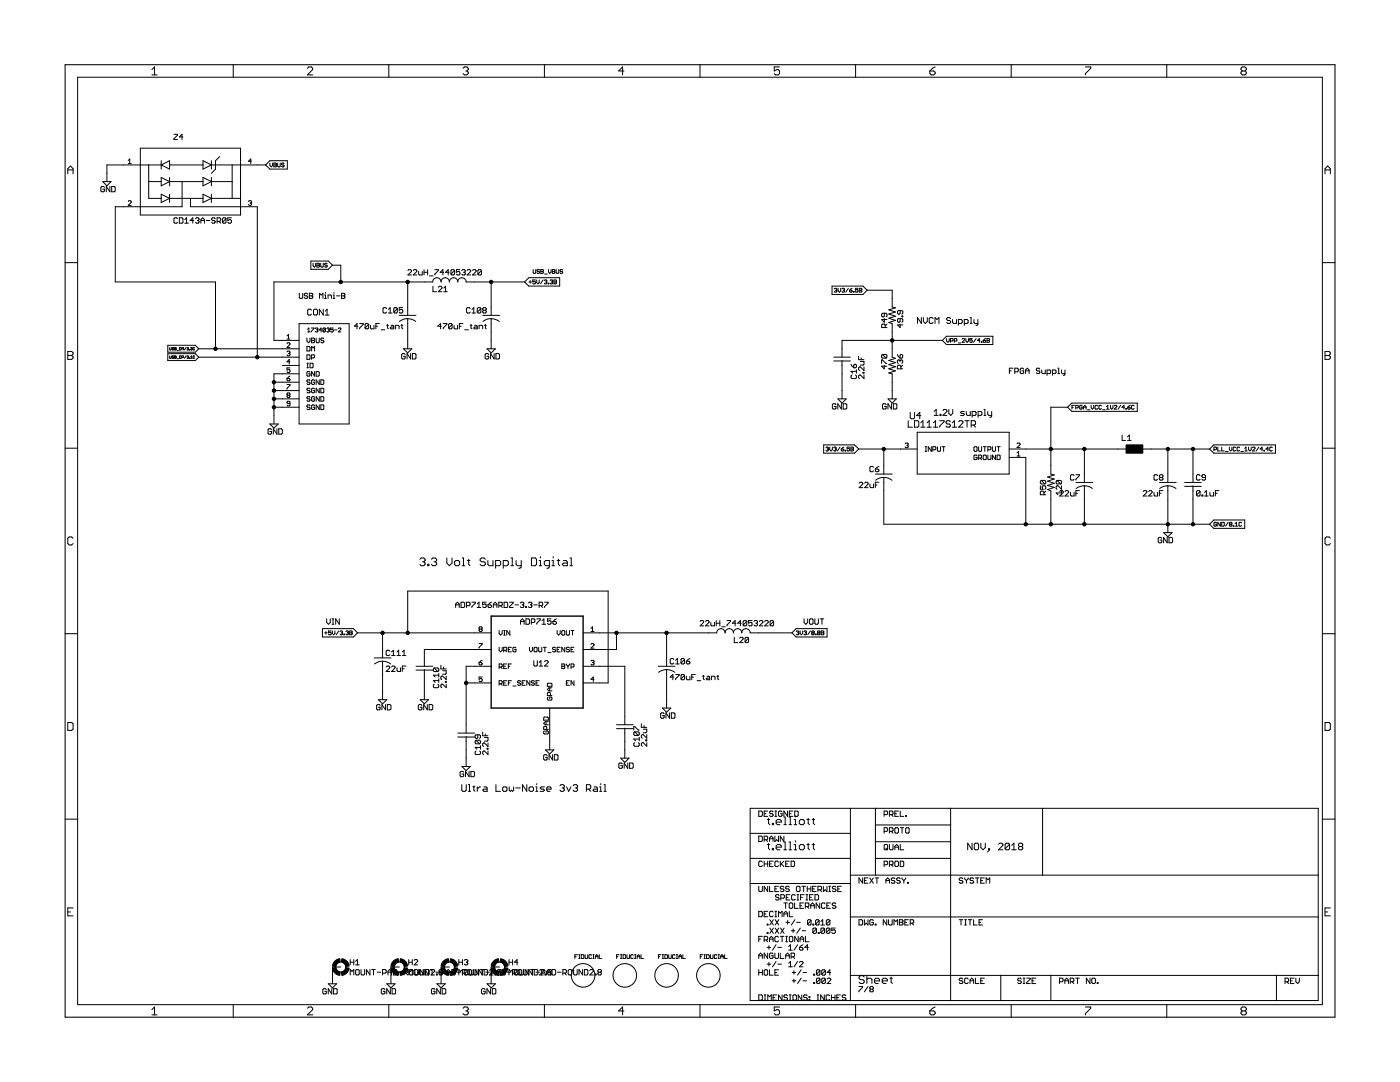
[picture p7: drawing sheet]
<svg xmlns="http://www.w3.org/2000/svg" width="279mm" height="216mm" viewBox="0 0 279 216" stroke-linecap="round" stroke-linejoin="round" font-family="sans-serif">
<g fill="none" stroke="#000" stroke-width=".2">
<path d="M15.5 15.4h248.4v185.1h-248.4zM30.3 13.9l.5-.5v1.5M30.3 14.9h1M46.5 12.9v2.5M61.4 13.6l.2-.2h.5l.3 .2v.3l-1 1h1M77.6 12.9v2.5M92.4 13.6l.3-.2h.5l.3 .2v.3l-.3 .3M92.9 14.2h.3M93.2 14.2l.3 .2v.3l-.3 .2h-.5l-.3-.2M108.6 12.9v2.5M124.5 14.2h-1l.7-.8v1.5M139.7 12.9v2.5"/>
<path d="M155.6 13.4h-1.1v.8l.5-.3h.3l.3 .3v.5l-.3 .2h-.5l-.3-.2M170.8 12.9v2.5M185.6 14.2h.8l.2 .2v.3l-.2 .2h-.6l-.2-.2zM186.6 13.4l-.5 .2-.5 .6M201.8 12.9v2.5M216.6 13.4h1.1v.2l-1.1 1.1v.2M232.9 12.9v2.5M247.9 14.2l-.2-.3v-.3l.2-.2h.6l.2 .2v.3l-.2 .3M247.9 14.2l-.2 .2v.3l.2 .2h.6l.2-.2v-.3l-.2-.2M247.9 14.2h.6M13.5 34.7v-1l.6-.6 .5 .6v1M13.5 33.9h1.1"/>
<path d="M20.5 36.2h1.7l-.9 .9zM20.8 37.4l-.1-.2h-.4l-.2 .2v.7l.2 .2h.4l.1-.2v-.4h-.3M21.9 37.2v1.1l-.7-1.1v1.1M22.3 37.2h.5l.2 .2v.7l-.2 .2h-.5zM25.6 32l.3-.3v.9M25.6 32.6h.6M28 29.6h20v13.3h-20zM29.7 36.2h2.5M29.7 32.9v6.7h2.5M32.2 32.9h-10.9v3.3M32.2 32.9l1.6-.8v1.6zM32.2 32.1v1.6"/>
<path d="M32.2 35.4l1.6 .8-1.6 .9zM32.2 38.8l1.6 .8-1.6 .8zM33.8 32.9h6.7M33.8 35.4v1.7M33.8 38.8v1.6M33.8 36.2h6.7M33.8 39.6h6.7M34.7 26.8h.7v.2l-.7 .7v.2h.7M36.3 36.2v5.1h-13.3v15h20v13.3M36.5 27.3h-.7l.5-.5v1.1M38 39.6v1.7h13.4v30M40.5 35.4l1.7 .8-1.7 .9z"/>
<path d="M40.5 32.1l1.7 .8-1.7 .8zM40.5 38.8l1.7 .8-1.7 .8zM42.2 32.9h10.8M42.2 36.2h4.1M42.2 39.6h5.8M42.2 32.1v1.6M42.2 35.4v1.7M42.2 38.8v1.6M43.8 31.2l-.8 .9v1.6l-.8 .9M46.3 32.9v6.7M50.2 32.2h-.6l.4-.5v.9M53.8 32.1h3.5v1.6h-3.5l-.8-.8z"/>
<path d="M53.9 32.5v.5l.2 .3 .3-.3v-.5M54.7 32.5l.5 .2-.2 .6h-.3zM54.7 32.9h.3M55.4 32.5v.7l.1 .1 .4-.1v-.7M56.7 32.7l-.4-.2-.1 .3 .4 .1 .1 .3-.1 .1-.4-.1M264.4 33.9h1.1M264.4 34.7v-1l.6-.6 .5 .6v1M13 52.4h2.5M25.6 40.2l.1-.2h.4l.1 .2-.6 .8h.6M35.4 43.6l-.1-.1h-.4l-.2 .1v.7l.2 .2h.4l.1-.2M35.8 43.5h.5l.2 .1v.7l-.2 .2h-.5zM36.9 44.5h.7"/>
<path d="M36.9 43.8l.3-.3v1M38.7 44h-.7l.5-.5v1M39 43.6l.2-.1h.4l.1 .1-.1 .4M39.4 44h.2M39.6 44l.1 .2-.1 .3h-.4l-.2-.2M40.1 44h.7M40.1 44.5v-.7l.3-.3 .4 .3v.7M41.2 44h.7M42.9 43.6l-.1-.1h-.4l-.2 .1 .2 .4h.4l.1 .2-.1 .3h-.4l-.2-.2M43.3 44.2h.6l.1-.2v-.4l-.1-.1h-.6v1M43.7 44.2l.3 .3M45.1 43.6l-.2-.1h-.3l-.2 .1v.7"/>
<path d="M45.1 43.6v.7l-.2 .2h-.3l-.2-.2M45.1 43.6l-.7 .7M46.2 43.5h-.7v.5l.3-.2 .4 .2v.3l-.2 .2h-.3l-.2-.2M49.6 40.2l.1-.2h.3l.2 .2-.2 .3M49.9 40.5h.1M50 40.5l.2 .2-.2 .3h-.3l-.1-.2M59.7 58.5v.9l.2 .1h.3l.2-.1v-.9M61.4 58.7l-.2-.2h-.3l-.2 .4 .2 .1h.3l.2 .4-.2 .1h-.3l-.2-.1M61.7 58.5h.6l.1 .2-.1 .3 .1 .4-.1 .1h-.6zM61.7 59h.6M62 52.1h3.5l.9 .8-.9 .8h-3.5zM62.5 52.5v.5l.2 .3 .3-.3v-.5"/>
<path d="M63.2 52.5l.6 .2-.2 .6h-.4zM63.2 52.9h.4M63.8 59.5v-1l.3 .4 .4-.4v1M64 52.5v.7l.1 .1 .4-.1v-.7M64.8 58.9h.2v.6M64.8 59.5h.3M65 58.4v.1M65.3 52.7l-.1-.2-.4 .2 .1 .2 .4 .1-.1 .3-.4-.1M65.5 59.5v-.6h.5l.1 .1v.5M66.4 52.9h1.6v3.4M66.5 59.5h.3M66.5 58.9h.2v.6"/>
<path d="M66.7 58.4v.1M67.2 59h.6M68.2 58.5h.5l.1 .2-.1 .3 .1 .4-.1 .1h-.5zM68.2 59h.5M81.4 56.3v6.6M81.4 54l.2-.2h.3l.2 .2v.2l-.7 .7h.7M82.5 54l.2-.2h.3l.2 .2v.2l-.7 .7h.7M83.5 54.2v.5l.2 .2h.6v-.7M84.6 53.8v1.1M84.6 54.3h.7M85.3 53.8v1.1M85.7 55.1h.7"/>
<path d="M86.4 57.1v1.1h.7M86.8 53.8h.7l-.7 1.1M87.5 57.3l.2-.2h.3l.2 .2v.2l-.7 .7h.7M88.6 54.3h-.8l.6-.5v1.1M88.6 58.2h.7M88.6 57.5l.3-.4v1.1M89.6 54.3h-.7l.6-.5v1.1M90.7 54v.7l-.2 .2h-.3l-.2-.2M90.7 54l-.2-.2h-.3l-.2 .2v.7M90.7 54l-.7 .7M91.8 53.8h-.7v.5l.5-.1 .2 .1v.4l-.2 .2h-.4l-.1-.2M92.2 54l.1-.2h.4l.2 .2-.2 .3"/>
<path d="M92.5 54.3h.2M92.7 54.3l.2 .2-.2 .4h-.4l-.1-.2M93.2 54l.2-.2h.4l.1 .2v.2l-.7 .7h.7M94.3 54l.2-.2h.3l.2 .2v.2l-.7 .7h.7M96.1 54v.7l-.2 .2h-.4l-.1-.2M96.1 54l-.2-.2h-.4l-.1 .2v.7M96.1 54l-.7 .7M98 56.3v6.6M104.7 56.3h-11.7a.84 .84 0 0 0-.8-.9 .84 .84 0 0 0-.8 .9 .84 .84 0 0 0-.9-.9 .84 .84 0 0 0-.8 .9 .83 .83 0 0 0-.8-.9 .83 .83 0 0 0-.9 .9 .84 .84 0 0 0-.8-.9 .84 .84 0 0 0-.8 .9h-31.7v11.6h5M105.5 55.4h6.2v1.7h-6.2l-.8-.8zM105.6 56.3h.5M105.8 56v.5"/>
<path d="M106.4 53.8v.6l.1 .1 .4-.1v-.6M106.8 55.9h-.5v.4l.3-.2 .2 .2-.1 .3-.4-.1M107.1 55.9v.5l.3 .2 .2-.2v-.5M107.7 53.9l-.4-.1-.1 .2 .3 .2 .2 .2-.2 .1-.3-.1M107.9 53.8l.5 .1-.1 .6h-.4zM107.9 54.2h.4M108.4 55.9l-.5 .7M108.6 56l.4-.1 .1 .1-.1 .3M108.7 54.7h.5M108.9 56.3h.1M109 56.3l.1 .1-.1 .2-.4-.1M109.4 56.5l.1 .1z"/>
<path d="M109.5 53.8v.5l.2 .2 .3-.2v-.5M109.8 56l.4-.1 .1 .1-.1 .3M110 56.3h.2M110.2 56.3l.1 .1-.1 .2-.4-.1M110.2 53.8l.5 .1-.1 .6h-.4zM110.2 54.2h.4M110.6 55.9l.5 .1-.2 .3 .2 .2-.2 .1h-.3zM110.6 56.3h.3M111 53.8v.6l.1 .1 .4-.1v-.6M112.3 53.9l-.4-.1-.1 .2 .4 .2 .1 .2-.1 .1-.4-.1M166.1 57.1h6.1l.9 .8-.9 .9h-6.1zM166.5 57.7l.4-.2 .1 .2-.1 .2"/>
<path d="M166.8 57.9h.1M166.9 57.9l.1 .1-.1 .3-.4-.1M167.3 57.5v.5l.2 .3 .3-.3v-.5M168 57.7l.4-.2 .2 .2-.2 .2M168.3 57.9h.1M168.4 57.9l.2 .1-.2 .3-.4-.1M169.3 57.5l-.5 .8M169.6 57.9h.3l.2 .3-.4 .1zM170.1 57.5l-.5 .4M170.3 58.2l.2 .1zM171.2 57.5h-.5v.4l.3-.1 .2 .1-.1 .4-.4-.1M171.5 57.5l.5 .2-.1 .6h-.4z"/>
<path d="M171.5 57.9h.4M173.1 57.9h5v3.4l.6 .1-1.3 .4 1.3 .5-1.3 .4 1.3 .4-1.3 .4 1.3 .4-1.3 .4 .7 .3v6.7l.6 .2-1.3 .4 1.3 .4-1.3 .4 1.3 .5-1.3 .4 1.3 .4-1.3 .4 .7 .2v5M263.9 52.4h2.5M13.5 70.1h.8l.3 .3v.3l-.3 .2 .3 .3v.3l-.3 .2h-.8zM13.5 70.9h.8M33.5 70.6h5.5l.7 .7-.7 .6h-5.5zM33.5 68.9h5.5l.7 .7-.7 .7h-5.5zM33.9 69.3v.5l.3-.1v-.4M33.9 71v.5l.3-.1v-.4M34.7 71.1l-.3-.1v.2l.3 .2h-.3M34.7 69.4h-.3l.3 .3-.1 .1-.2-.1M34.8 71l.4 .1-.1 .4h-.3z"/>
<path d="M34.8 69.3l.4 .1-.1 .4h-.3zM34.8 69.6h.3M34.8 71.2h.3M35.3 69.9h.3M35.3 71.6h.3M35.8 71l.4 .1-.1 .4h-.3zM35.8 69.3l.4 .1-.1 .4h-.3zM36.3 71.3l.3-.1v-.2h-.3v.5M36.3 69.8v-.5l.2 .2 .1-.2v.5M37.1 69.3l-.3 .5M37.1 71l-.3 .5M37.3 71.1l.2-.1v.2"/>
<path d="M37.3 69.4l.2-.1v.3M37.5 69.6h.1M37.5 71.2h.1M37.5 69.6v.2l-.2-.1M37.5 71.2v.3l-.2-.1M37.8 71.4l.1 .1zM37.8 69.7l.1 .1zM38 69.4l.3-.1v.3M38 71.5h.4M38 71.2l.2-.2v.5M38.2 69.6h.1M38.3 69.6v.2l-.3-.1"/>
<path d="M38.8 71.1h-.3v.3h.3M38.8 69.4h-.3l.1 .4 .2-.1M39.7 69.6h20M39.7 71.3h20M54.7 76.3h5M54.7 77.9h5M54.7 79.6h5M56.3 72.9h3.4M57.3 75.5h.4l.2 .3-.5 .2zM57.3 68.6l.1-.2h.3l.2 .2-.6 .7h.6M57.3 67l.3-.3v.9M57.3 67.6h.6"/>
<path d="M57.3 70.2l.4-.1 .2 .1-.2 .3M57.3 76.7h.6l-.6 1M57.4 78.9l-.1 .1 .1 .3 .5-.1-.2-.3M57.4 78.9l-.1-.2 .1-.3 .5 .1-.2 .4M57.4 78.9h.3M57.6 70.5h.1M57.7 70.5l.2 .2-.2 .3h-.3l-.1-.2M57.9 73.4h-.6v.5l.3-.2 .3 .2-.2 .4-.4-.1M57.9 72.2h-.6l.4-.5v.9M57.9 75.1l-.6 .4M59.7 64.6h10v20h-10zM59.7 74.6h-5v10"/>
<path d="M61.3 72.5h.3M61.3 67.5v.6l.3 .3 .3-.3v-.6M61.3 69.1h.4l.2 .2v.6l-.2 .1h-.4zM61.3 70.8h.4l.2 .2v.6l-.2 .1h-.4zM61.3 73.4h.3M61.4 65.7l.2-.3v.8M61.4 66.2h.5M61.4 72.5v.9M61.9 75.9l-.5-.1-.1 .3 .4 .2 .2 .3-.2 .1-.4-.1M61.9 77.6l-.5-.1-.1 .3 .1 .1h.3l.2 .3-.2 .2-.4-.2M61.9 72.5h.4l.2 .1v.6l-.2 .2h-.4zM61.9 74.3l-.2-.2h-.3l-.1 .2v.6l.1 .2h.3l.2-.5h-.3"/>
<path d="M61.9 79.3l-.5-.2-.1 .3 .4 .2 .2 .3-.2 .2-.4-.2M62.1 65.4h.6l-.6 .8M62.2 61.9l-.2-.2h-.4l-.2 .2v.8l.2 .2h.4l.2-.2M62.2 67.5h.4l.2 .1-.2 .3 .2 .3-.2 .2h-.4zM62.2 70v-.9l.3 .3 .3-.3v.9M62.2 71.4h.4l.2-.2-.2-.4h-.4v.9M62.2 67.9h.4M62.8 61.7h.3l.3 .2v.8l-.3 .2h-.3l-.2-.2v-.8zM62.8 77.6l-.2-.1-.4 .1v.6l.1 .2 .5-.2v-.3h-.3M62.8 74.1v1l-.6-1v1M62.8 75.9l-.2-.1-.4 .1v.7l.1 .1 .5-.1v-.3h-.3M62.8 79.3l-.2-.2-.4 .2v.6l.1 .2 .5-.2v-.3h-.3"/>
<path d="M62.9 65.6l.4-.2 .1 .2-.1 .2M63.1 67.5v.7l.1 .2h.4l.1-.2v-.7M63.1 74.1h.5l.1 .2v.6l-.1 .2h-.5zM63.2 65.8h.1M63.3 65.8l.1 .2-.1 .2-.4-.1M63.7 75.8v.9l-.6-.9v.9M63.7 77.5v.9l-.6-.9v.9M63.7 79.1v1l-.6-1v1M64 75.8h.5l.1 .1v.7l-.1 .1h-.5zM64 77.5h.5l.1 .1v.6l-.1 .2h-.5zM64 79.1h.5l.1 .2v.6l-.1 .2h-.5zM64.2 65.8h-.5l.4-.4v.8"/>
<path d="M64.5 61.7v1.2l-.8-1.2v1.2M64.6 67.6l-.1-.1-.5 .1 .2 .3 .4 .2-.1 .3h-.3l-.2-.2M64.9 62.9h.8M64.9 62.1l.4-.4v1.2M65 65.6v.5l-.2 .1-.3-.1M65 65.6l-.2-.2-.3 .2v.5M65 65.6l-.5 .5M65.2 65.6l.4-.2 .1 .2-.1 .2M65.5 65.8h.1M65.6 65.8l.1 .2-.1 .2-.4-.1M66.5 65.4h-.5v.4l.4-.1 .1 .4-.1 .1-.4-.1M66.8 65.8h.5"/>
<path d="M67.5 65.6l.1-.2 .4 .2-.5 .6h.5M71.4 65.1h-.7l.5-.5v1M71.8 64.6h.7l-.7 1M73.6 64.7v.7l-.2 .2h-.4l-.1-.2M73.6 64.7l-.2-.1h-.4l-.1 .1v.7M73.6 64.7l-.7 .7M73.9 64.9v.5l.2 .2h.5v-.7M75 65.1h.4M75.7 64.6h-.7v1M76.1 65.8h.7M77.2 64.9h.3M77.2 61.6l-.2-.2h-.4l-.2 .2v.7l.2 .2h.4l.2-.2"/>
<path d="M77.3 64.7v.7l.2 .2M77.5 61.7l.4-.3v1.1M77.5 62.5h.7M78 64.9h.4l.2 .2v.5h-.6l-.1-.2 .1-.1h.6M79 65.6v-.7h.5l.2 .2v.5M79.3 61.6l-.2-.2h-.3l-.2 .2v.7M79.3 61.6v.7l-.2 .2h-.3l-.2-.2M79.3 61.6l-.7 .7M79.7 62.9h3.3M80 64.9h.4M80.2 64.7v.7l.2 .2M80.4 61.4h-.7v.5l.5-.2 .2 .2v.4l-.2 .2h-.4l-.1-.2"/>
<path d="M80.5 69.6h1.7l-.8 .8zM80.9 70.7l-.2-.2h-.4l-.1 .2v.7l.1 .2h.4l.2-.2v-.3h-.4M81.4 63.6a2.54 2.54 0 0 0-1.7 .5M81.4 63.6l.8 .1 .8 .4M81.4 63.6v6M81.9 70.5v1.1l-.7-1.1v1.1M82.3 70.5h.5l.2 .2v.7l-.2 .2h-.5zM88.1 65.1h-.7l.5-.5v1M88.5 64.6h.7l-.7 1M90.2 64.7l-.1-.1h-.4l-.2 .1v.7M90.2 64.7v.7l-.1 .2h-.4l-.2-.2M90.2 64.7l-.7 .7"/>
<path d="M90.6 64.9v.5l.2 .2h.5v-.7M91.7 65.1h.3M92.4 64.6h-.7v1M92.8 65.8h.7M93.8 61.6l-.2-.2h-.3l-.2 .2v.7l.2 .2h.3l.2-.2M93.8 64.9h.4M94 64.7v.7l.2 .2M94.2 62.5h.7M94.2 61.7l.4-.3v1.1M94.7 64.9h.4l.1 .2v.5h-.5l-.1-.2 .1-.1h.5M95.6 65.6v-.7h.6l.1 .2v.5M96 61.6l-.2-.2h-.4l-.2 .2v.7"/>
<path d="M96 61.6v.7l-.2 .2h-.4l-.2-.2M96 61.6l-.8 .7M96.4 62.9h3.3M96.5 61.9l-.2-.2 .2-.3h.4l.1 .2-.1 .3M96.5 61.9l-.2 .2 .2 .4h.4l.1-.2-.1-.4M96.5 61.9h.4M96.7 64.9h.3M96.9 64.7v.7l.1 .2M97.2 69.6h1.7l-.9 .8zM97.5 70.7l-.1-.2h-.4l-.2 .2v.7l.2 .2h.4l.1-.2v-.3h-.3M98 63.6a2.43 2.43 0 0 0-1.6 .5M98 63.6l.9 .1 .8 .4"/>
<path d="M98 63.6v6M98.6 70.5v1.1l-.7-1.1v1.1M99 70.5h.5l.2 .2v.7l-.2 .2h-.5zM166.4 71.3h3.3M166.4 72h3.3M167.2 79.6h1.7l-.9 .8zM168 71.9v7.7M169.8 72.7l.6 .7M170 74.8l-.2 .2v.4l.2 .1h.7l.2-.1v-.4l-.2-.2M170.4 72.9l.3-.2 .2 .2v.3l-.2 .2h-.3zM170.9 73.8v.7M170.9 74.1h-1.1l.4 .4"/>
<path d="M171.3 71.1v.7h1.1M171.7 72.1h.7v.6l-.2 .2h-.5M171.9 71.4v.4M172.2 74.3h.2v.2h-.2zM172.4 73.2v.7l-.7-.7h-.2l-.2 .2v.3l.2 .2M172.4 74.8v.7l-.7-.7h-.2l-.2 .2v.4l.2 .1M175.9 72.5v-.7l1.1 .7M176.1 70.7l-.2 .2v.4l.2 .2h.7M176.1 70.7h.7l.2 .2v.4l-.2 .2M176.1 70.7l.7 .8M176.5 72.9v.7l-.6-.5h1.1M176.5 62.5v.6l-.2 .1-.3-.1v-.4l.1-.2h.7l.2 .2v.4l-.2 .1"/>
<path d="M176.5 63.6v.7l-.5-.5h1M176.7 65.4v-.6l-.2-.1h-.4l-.1 .1v.6h1M177 64.7l-.3 .3M177.2 79.6h1.7l-.8 .8zM179.1 70.7l.5 .8M179.6 72l-.1-.2-.4 .2v.3l.2 .2M179.6 72l.2-.2 .3 .2v.3l-.1 .2M179.6 70.9l.2-.2 .3 .2v.4l-.1 .2h-.4zM179.6 72v.2M179.6 64.7v.7l-.5-.6h1.1M179.6 62v.5l-.1 .2-.4-.2v-.4l.2-.1h.7l.2 .1v.4l-.2 .2M179.6 63.6v.5l-.1 .2-.4-.2v-.3l.2-.2h.7l.2 .2v.3l-.2 .2"/>
<path d="M179.8 73.6v-.5l-.2-.2h-.3l-.2 .2v.5h1M180 63.1h.2v.1h-.2zM180.1 72.9l-.3 .3M183.9 63.4v1.1l-.8-1.1v1.1M184.3 63.4v.8l.4 .3 .4-.3v-.8M186.2 63.6l-.2-.2h-.4l-.2 .2v.7l.2 .2h.4l.2-.2M186.6 64.5v-1.1l.4 .4 .4-.4v1.1M188.1 67.9h-20.1v3.4M188.9 67.1h9.2v1.6h-9.2l-.8-.8zM188.9 67.5v.6l.3 .2 .2-.2v-.6M189.7 68.1h.4l.1-.4-.5-.2v.8M189.7 63.6l-.2-.2h-.4l-.2 .2 .2 .3h.4l.2 .3-.2 .3h-.4l-.2-.2"/>
<path d="M190.1 63.8v.5l.2 .2h.6v-.7M190.5 68.1h.3l.2-.4-.5-.2v.8M191.2 68.4h.5M191.3 64.5h.6l.1-.2v-.4l-.1-.1h-.6v1.1M192 67.7l.1-.2 .4 .2-.5 .6h.5M192.4 64.5h.6l.2-.2v-.4l-.2-.1h-.6v1.1M192.8 67.5v.6l.2 .2 .3-.2v-.6M193.6 64.5h.4M193.6 63.4h.2v1.1M194 67.5h-.5v.4l.3-.1 .2 .1-.1 .4-.4-.1M194.4 63.8v.5l.2 .2h.6M194.8 67.5l-.5 .8"/>
<path d="M195.2 63.8v.9l-.4 .2M195.6 67.9h-.5l.4-.4v.8M195.8 68.2l.2 .1zM196.2 67.9h.4l.1 .3-.4 .1zM196.7 67.5l-.5 .4M197 67.5l.5 .2-.1 .6h-.4zM197 67.9h.4M201.4 74h.4M202.2 73.5h-.8v1M202.5 74.2h.6l.1-.2v-.3l-.1-.2h-.6v1M204.3 73.7l-.2-.2h-.3l-.2 .2v.7l.2 .1h.3l.2-.1v-.4h-.4M204.7 74h.7"/>
<path d="M204.7 74.5v-.7l.3-.3 .4 .3v.7M207.5 73.7l-.2-.2h-.3l-.2 .2 .2 .3h.3l.2 .2-.2 .3h-.3l-.2-.1M207.9 73.8v.6l.2 .1h.5v-.7M209 74.5h.5l.2-.1v-.4l-.2-.2h-.5v1.1M210 74.5h.6l.2-.1v-.4l-.2-.2h-.6v1.1M211.1 73.5h.2v1M211.1 74.5h.4M211.8 73.8v.6l.2 .1h.5M212.5 73.8v.9l-.3 .2M264.4 70.1h.8l.3 .3v.3l-.3 .2 .3 .3v.3l-.3 .2h-.8zM264.4 70.9h.8M13 89.4h2.5"/>
<path d="M53.8 84.6h1.7l-.8 .8zM54.2 85.7l-.2-.1h-.3l-.2 .1v.7l.2 .2h.3l.2-.2v-.3h-.4M54.7 81.3h5M55.3 85.6v1l-.8-1v1M55.6 85.6h.6l.1 .1v.7l-.1 .2h-.6zM57.9 80.5h-.5l-.1-.1 .1-.3 .5 .1v.6l-.2 .2-.4-.2M61.9 81l-.2-.2h-.3l-.1 .3 .4 .2 .2 .3-.2 .1-.4-.1M62.8 81l-.2-.2h-.3l-.1 .2v.6l.1 .1 .5-.1v-.3h-.3M63.7 80.8v.9l-.6-.9v.9M64 80.8h.5l.1 .2v.6l-.1 .1h-.5zM164.4 88.8h6.1l.9 .8-.9 .8h-6.1zM164.8 89.3l.4-.1 .1 .1-.1 .3"/>
<path d="M165.1 89.6h.1M165.2 89.6l.1 .1-.1 .3-.4-.1M165.6 89.2v.5l.2 .3 .3-.3v-.5M166.4 89.3l.4-.1 .1 .1-.1 .3M166.6 89.6h.2M166.8 89.6l.1 .1-.1 .3-.4-.1M166.8 80.7l-.1-.1h-.4l-.2 .1v.7l.2 .2h.4l.1-.2v-.3h-.3M167.6 89.2l-.5 .8M167.9 89.6h.4l.1 .3-.4 .1zM167.9 80.6v1l-.7-1v1M168.3 80.6h.5l.2 .1v.7l-.2 .2h-.5zM168.4 89.2l-.5 .4"/>
<path d="M168.7 89.9l.1 .1zM169.6 89.2h-.5v.4l.2-.1 .3 .1-.2 .4-.3-.1M169.8 89.2l.5 .1-.1 .7h-.4zM169.8 89.6h.4M171.4 89.6h11.6M171.5 96.4l.1-.2h.4l.2 .2v.2l-.7 .7h.7M172.6 96.4l.1-.2h.4l.1 .2v.2l-.6 .7h.6M173.6 96.6v.5l.2 .2h.5v-.7M174.3 93.2l-.1-.1h-.4l-.2 .1v.8l.2 .1h.4l.1-.1M174.7 93.6h.5l.2 .4-.2 .1h-.3l-.2-.1zM174.7 96.8h.3M174.7 94.6h3.4"/>
<path d="M175.4 96.2h-.7v1.1M175.4 93.1l-.7 .5M176.4 95.2l-.9 .2-.7 .4M176.4 89.6v5M176.8 80.7l-.1-.1h-.4l-.2 .1v.7l.2 .2h.4l.1-.2v-.3h-.3M177.9 80.6v1l-.7-1v1M178 95.8a2.43 2.43 0 0 0-1.6-.5v9.3h65M178.3 80.6h.5l.2 .1v.7l-.2 .2h-.5zM180.6 88.6l.5-.2 .2 .2-.2 .3M181 88.9h.1M181.1 88.9l.2 .1-.2 .3-.5-.1M181.3 83.9v1.3h.8"/>
<path d="M181.7 82.3v1.1l.2 .2h.4l.2-.2v-1.1M182.5 83.9h.7l.2 .3v.8l-.2 .2h-.7zM183 86.3h18.4v8.3h-18.4zM183.8 85.2h.8M183.8 84.4l.4-.5v1.3M183.8 82.9h-.9l.7-.6v1.3M184.6 90.1h.3M184.6 89.1h.3M184.8 89.1v1M185 85.2h.9M185 84.4l.4-.5v1.3M185.9 89.1v1l-.6-1v1"/>
<path d="M186.2 89.7h.4l.2-.4-.2-.2h-.4v1M186.3 84.4l.4-.5v1.3M186.3 85.2h.8M186.4 82.1l.4-.4v1.2M186.4 82.9h.8M187.1 89.1v.8l.1 .2h.3l.2-.2v-.8M187.5 83.9h.9v.3l-.9 .8v.2M187.6 82.7h.2v.2h-.2zM188 89.1h.6M188.2 81.9l.2-.2h.4l.2 .2v.2l-.8 .8h.8M188.3 89.1v1M189.4 81.7v.8l.3 .4 .4-.4v-.8"/>
<path d="M189.7 84.2l-.3-.3h-.4l-.2 .3 .2 .4h.4l.3 .2-.3 .4h-.4l-.2-.2M190.1 84.4l.4-.5v1.3M190.1 85.2h.8M191.3 84.2l.2-.3h.5l.2 .3v.2l-.9 .8h.9M192.5 82.1h-.6l-.2 .2 .2 .2h.4l.2 .2-.2 .2h-.6M192.6 83.9h.8M192.8 82.1v.6l.2 .2h.6v-.8M193 83.9v1.3M193.8 84.8h.7l.2-.2v-.4l-.2-.3h-.7v1.3M194 82.9h.6l.2-.2v-.4l-.2-.2h-.6v1.2M194.3 84.8l.4 .4M194.5 89.1l.5 .2v.6l-.2 .2h-.3l-.1-.2v-.6z"/>
<path d="M195 91l-.2-.2-.4 .2v.6l.1 .1 .5-.1v-.3h-.3M195.2 82.9h.6l.2-.2v-.4l-.2-.2h-.6v1.2M195.3 91.4h.4l.2-.1-.2-.5h-.4v.9M195.3 89.1v.8l.2 .2h.2l.2-.2v-.8M195.6 91.4l.3 .3M196.2 91l.2-.2 .4 .2v.6l-.1 .1-.5-.1zM196.2 89.1h.6M196.4 81.7h.2v1.2M196.4 82.9h.3M196.5 89.1v1M197.1 82.1v.6l.2 .2h.6M197.1 90.8v.8l.2 .1 .5-.1v-.8"/>
<path d="M197.1 89.7h.5l.2-.1v-.3l-.2-.2h-.5v1M197.9 82.1v1l-.4 .2M198.1 89.1v.8l.1 .2h.3l.2-.2v-.8M198.7 90.8v.9l-.6-.9v.9M199 90.8h.4l.2 .2v.6l-.2 .1h-.4zM199 89.1h.6M199.3 89.1v1M201.4 91.3h3.3v13.3M201.4 89.6h23.3M203 90.4l.3-.3v.9M203 91h.6M203 88.6l.1-.2 .5 .2-.6 .7h.6"/>
<path d="M207.6 96.9v.7h.6l-.2-.3 .2-.4h.3l.2 .2v.4l-.2 .1M207.8 95.9l-.2 .1v.4l.2 .2h.7M207.8 95.9h.7l.2 .1v.4l-.2 .2M207.8 95.9l.7 .7M208.3 98.7v-.5l-.1-.2h-.4l-.2 .2v.5h1.1M208.7 98l-.4 .4M210.9 95.9h.8l.2 .1v.4l-.2 .2M210.9 95.9l-.1 .1v.4l.1 .2h.8M210.9 95.9l.8 .7M211.5 98.1l.2-.2h.3l.2 .2v.2l-.7 .7h.7M211.9 98.4h-1.1l.3 .3M211.9 96.9v.7l-.8-.7-.3 .2v.4l.1 .1"/>
<path d="M211.9 98v.7M212.6 98.1l.1-.2h.4l.2 .2v.2l-.7 .7h.7M213.1 81.3h-3.4v13.3l.7 .2-1.3 .4 1.3 .4-1.3 .4 1.3 .4-1.3 .5 1.3 .4-1.3 .4 .6 .2v6.7M213.6 98.3v.5l.2 .2h.6v-.7M213.9 80.4h13.1v1.7h-13.1l-.8-.8zM213.9 81.3h.3M214.4 94.9l-.2-.2h-.4l-.2 .2v.7l.2 .2h.4l.2-.2M214.4 80.9h-.5v.7M214.7 81.4h.4l.1-.4-.5-.1v.7M214.7 94.7h.7v.2l-.7 .7v.2M214.7 98.4h.4M214.7 96.3h3.4"/>
<path d="M215.4 97.9h-.7v1.1M216 81l-.1-.1-.4 .1 .1 .6 .4-.1v-.2h-.3M216.2 81.3h.5M216.2 81.6v-.5l.3-.2 .2 .2v.5M216.4 96.9l-.9 .2-.7 .4M216.4 96.9l.9 .2 .7 .4M216.4 89.6v6.7M216.4 96.9v7.7M217 81.8h.5M217.8 80.9v.5l.2 .2 .3-.2v-.5M219.1 81l-.2-.1-.4 .1v.5l.2 .1 .4-.1M219.8 81l-.1-.1-.4 .1v.5l.1 .1 .4-.1"/>
<path d="M220.1 81.8h.5M220.8 81.6h.6M220.8 81.1l.3-.2v.7M221.6 80.9v.5l.3 .2 .2-.2v-.5M222.4 81l.1-.1 .4 .1-.5 .6h.5M223.6 80.9l-.5 .7M223.9 86.8v1.1h.8M224.4 81.3h-.5l.4-.4v.7M224.7 81.5l.1 .1zM225 87.2l.4-.4v1.1M225 87.9h.7M225.1 81.3h.3l.2 .2-.4 .1z"/>
<path d="M225.6 80.9l-.5 .4M226.3 81l-.1-.1-.4 .1v.5l.2 .1 .3-.1M228.1 89.6h13.3M228.2 98.1l.1-.2h.4l.2 .2v.2l-.7 .7h.7M229.2 98.1l.2-.2h.4l.1 .2v.2l-.7 .7h.7M230.3 98.3v.5l.2 .2h.5v-.7M231 94.9l-.2-.2h-.3l-.2 .2v.7l.2 .2h.3l.2-.2M231.4 98.4h.3M231.4 96.3h3.3M231.6 95.3l-.2-.2 .2-.4h.3l.2 .2-.2 .4M231.6 95.3l-.2 .1 .2 .4h.3l.2-.2-.2-.3M231.6 95.3h.3"/>
<path d="M232.1 97.9h-.7v1.1M233.1 96.9l-.9 .2-.8 .4M233.1 96.9l.8 .2 .8 .4M233.1 89.6v6.7M233.1 96.9v9.4M236.4 96.3h3.3M236.4 97h3.3M238.1 89.6v6.7M238.1 96.9v7.7M239.5 98.1v.7l-.2 .2h-.3l-.2-.2M239.5 98.1l-.2-.2h-.3l-.2 .2v.7M239.5 94.9l-.2-.2h-.3l-.2 .2v.7l.2 .2h.3l.2-.2"/>
<path d="M239.5 98.1l-.7 .7M239.9 98.8h.2v.2h-.2zM240.4 99h.7M240.4 98.3l.3-.4v1.1M240.6 95.3h-.5l-.2-.2 .2-.4h.3l.2 .2v.7l-.2 .2h-.3l-.2-.2M241.5 98.3v.5l.2 .2h.5v-.7M242.2 88.8h12.4v1.6h-12.4l-.8-.8zM242.3 89.7h.4l.1-.4-.5-.1v.8M242.5 98.4h.4M243 89.2v.8h.5M243.3 97.9h-.8v1.1M243.8 89.2v.8h.5"/>
<path d="M244.6 90.1h.5M245.3 89.2v.5l.3 .3 .3-.3v-.5M246.6 89.3l-.1-.1-.4 .1v.6l.1 .1 .4-.1M247.4 89.3l-.1-.1-.4 .1v.6l.1 .1 .4-.1M247.6 90.1h.6M248.4 90h.5M248.4 89.5l.3-.3v.8M249.2 89.2v.5l.2 .3 .3-.3v-.5M250 89.3l.1-.1 .4 .1-.5 .7h.5M251.2 89.2l-.5 .8M252 89.6h-.5l.4-.4v.8M252.2 89.9l.2 .1z"/>
<path d="M253.2 89.6h-.6l.4-.4v.8M253.9 89.3l-.1-.1-.4 .1v.6l.1 .1 .4-.1M263.9 89.4h2.5M14.6 107.4l-.3-.3h-.5l-.3 .3v1.1l.3 .2h.5l.3-.2M83.8 111.6l.3-.3h.5l.2 .3v.2l-.2 .3M84.3 112.1h.3M84.6 112.1l.2 .3v.2l-.2 .3h-.5l-.3-.3M85.3 112.6h.3v.3h-.3zM86.1 111.6l.3-.3h.5l.2 .3v.2l-.2 .3M86.6 112.1h.3M86.9 112.1l.2 .3v.2l-.2 .3h-.5l-.3-.3M89.2 111.3v1.1l.5 .5 .5-.5v-1.1"/>
<path d="M91 111.8h.5l.2 .3v.5l-.2 .3h-.5l-.3-.3v-.5zM92.2 111.3h.3v1.6M92.2 112.9h.6M93.3 111.8h.5M93.5 111.6v1l.3 .3M96.9 111.6l-.3-.3h-.5l-.3 .3v.2l.3 .3h.5l.3 .3v.2l-.3 .3h-.5l-.3-.3M97.4 111.8v.8l.2 .3h.8v-1.1M98.9 112.9h.8l.2-.3v-.5l-.2-.3h-.8v1.6M100.4 112.9h.8l.3-.3v-.5l-.3-.3h-.8v1.6M102 111.3h.2v1.6M102 112.9h.5M103 111.8v.8l.3 .3h.7"/>
<path d="M104 111.8v1.3l-.2 .3h-.3M106.1 111.3h.7l.3 .3v1l-.3 .3h-.7zM107.6 112.9h.5M107.6 111.8h.3v1.1M107.9 111.1v.2M109.6 112.9h-.7l-.3-.3v-.5l.3-.3h.7v1.3l-.2 .3h-.3M110.2 112.9h.5M110.2 111.8h.2v1.1M110.4 111.1v.2M111.2 111.8h.5M111.4 111.6v1l.3 .3M112.5 111.8h.5l.2 .3v.8h-.7l-.3-.3 .3-.2h.7"/>
<path d="M113.7 111.3h.3v1.6M113.7 112.9h.6M231.9 107.4l-.2-.2h-.4l-.2 .2v.7l.2 .2h.4l.2-.2v-.3h-.4M232.2 106.3h1.7l-.8 .8zM232.9 107.2v1.1l-.7-1.1v1.1M233.3 107.2h.5l.2 .2v.7l-.2 .2h-.5zM242.2 103.8h6.2v1.6h-6.2l-.8-.8zM242.8 104.4l-.1-.2-.4 .2v.5l.4 .1 .1-.4h-.3M243.5 104.2v.8l-.5-.8v.8M243.8 104.2l.5 .2-.1 .6h-.4zM245.1 104.2l-.5 .8M245.5 104.6l-.2-.1 .2-.3 .4 .2-.2 .2"/>
<path d="M245.5 104.6l-.2 .1 .2 .3 .4-.1-.2-.3M245.5 104.6h.2M246.1 104.9l.1 .1zM246.5 105h.5M246.5 104.5l.3-.3v.8M247.8 104.4l-.2-.2-.3 .2v.5l.1 .1 .4-.1M265.5 107.4l-.3-.3h-.5l-.3 .3v1.1l.3 .2h.5l.3-.2M13 126.4h2.5M64.3 125.4h6.2l.9 .9-.9 .8h-6.2zM64.8 126.3h.5M65 126v.5M65.2 123.5v.7l.4 .4 .3-.4v-.7"/>
<path d="M66.1 125.9h-.5v.4l.2-.1 .3 .1-.1 .4-.4-.2M66.3 124.6h.3M66.3 123.5h.3M66.3 125.9v.5l.3 .3 .2-.3v-.5M66.5 123.5v1.1M67.6 125.9l-.5 .8M67.7 123.5v1.1l-.7-1.1v1.1M67.9 126l.3-.1 .2 .1-.2 .3M68.1 126.3h.1M68.2 126.3l.2 .1-.2 .3-.3-.2M68.6 126.5l.2 .2zM69 126l.4-.1 .1 .1-.1 .3"/>
<path d="M69.3 126.3h.1M69.4 126.3l.1 .1-.1 .3-.4-.2M69.8 125.9l.5 .1-.1 .7h-.4zM69.8 126.3h.4M71.4 126.3h26.6M74.7 131.3h3.3M74.7 132.5l.8-.4 .8-.1v7.6M75.5 139.6h1.7l-.9 .8zM76.3 131.9l.9 .2 .8 .4M76.3 126.3v5M77.1 133.1l.2-.2h.3l.2 .2v.2l-.7 .7h.7M77.8 129.9l-.2-.1h-.3l-.2 .1v.7l.2 .2h.3l.2-.2"/>
<path d="M78.1 133.1l.2-.2h.4l.1 .2v.2l-.7 .7h.7M78.1 130.1l.4-.3v1M78.1 130.8h.7M79.2 133.3v.5l.2 .2h.5v-.7M79.2 130.8h.7M79.2 130.1l.4-.3v1M80.3 133.4h.3M80.3 130.1l.3-.3v1M80.3 130.8h.7M81 132.9h-.7v1.1M81.4 126.3v-8.4h40v18.4h-5M83 132.9h3.4"/>
<path d="M83 133.7h3.4M83.9 139.6h1.6l-.8 .8zM84.7 133.6v6M86.7 136.5l-.2 .2v.4l.2 .1h.7l.2-.1v-.4l-.2-.2M86.7 133.3l-.2 .2v.3l.2 .2h.7M86.7 133.3h.7l.2 .2v.3l-.2 .2M86.7 133.3l.7 .7M87.6 135.8h-1.1l.3 .4M87.6 134.4v.7M87.6 135.4v.8M87.6 134.7h-1.1l.3 .4M88 132.8v.7h1"/>
<path d="M88.3 133.8h.7v.6l-.1 .1h-.6M88.5 133.1v.4M88.9 136h.1v.2h-.1zM89 134.9v.7l-.7-.7-.3 .2v.3l.2 .2M89 136.5v.7l-.7-.7-.3 .2v.4l.2 .1M90.9 121.2v-.7l.4-.3 .4 .3v.7M90.9 120.7h.8M92 120.2h.5l.2 .1v.8l-.2 .1h-.5zM93 136.3h5M93.1 120.9h.5l.2-.2v-.4l-.2-.1h-.5v1M94.2 120.2h.7l-.7 1M95.2 121.2h.7"/>
<path d="M95.2 120.5l.4-.3v1M95.6 128.4h.6l-.6 .9M95.6 132.2h.5l.1 .3-.4 .2zM95.8 125.5l-.2-.1 .2-.3h.3l.1 .1-.1 .3M95.8 125.5l-.2 .2 .2 .3 .4-.1-.1-.4M95.8 125.5h.3M96.2 135.1h-.6v.5l.3-.2 .3 .2-.1 .4-.5-.2M96.2 131.8l-.6 .4M97 120.2h-.7v.5l.6-.2 .1 .2v.4l-.1 .1h-.4l-.2-.1M97.4 120.7h.5l.2 .4-.2 .1h-.3l-.2-.1zM98 132.9h-5v13.4M98 129.6h-13.3v3.3"/>
<path d="M98.1 120.2l-.7 .5M98.5 120.7h.7M98.5 121.2v-.7l.3-.3 .4 .3v.7M99.5 120.9h.6l.1-.2v-.4l-.1-.1h-.6v1M99.6 136.4h.5l.1-.1v-.3l-.1-.2h-.5v.9M99.6 125.8v.6l.3 .3 .3-.3v-.6M99.6 129.2v.6l.3 .3 .3-.3v-.6M99.6 133.1h.5l.1-.2v-.3l-.1-.1h-.5v.9M99.9 120.9l.3 .3M99.9 133.1l.3 .3M99.9 136.4l.3 .3M100.5 129.8h.5l.1-.5-.1-.1h-.5v.9"/>
<path d="M100.5 136.3h.3M100.5 125.8h.3M100.5 126.7h.3M100.5 132.9h.3M100.6 120.2h.6l.1 .1v.8l-.1 .1h-.6zM100.7 125.8v.9M100.8 129.8l.3 .3M101.1 135.8h-.6v.9h.6M101.1 132.5h-.6v.9h.6M101.5 129.6h.2M101.5 136.3h.2M101.5 132.9h.2"/>
<path d="M101.7 120.2h.7v.1l-.7 .8v.1h.7M101.7 125.8v.9l-.6-.9v.9M102.1 135.8h-.6v.9M102.1 132.5h-.6v.9M102.1 129.2h-.6v.9h.6M102.4 136.9h.6M102.8 120.7h.7M103 129.3l-.2-.1-.4 .1v.6l.1 .2 .5-.2v-.3h-.3M103.8 120.3l.2-.1h.4l.1 .1-.1 .4M103.9 124.6v-.8l.3-.3 .4 .3v.8M103.9 124h.7M103.9 136l-.5-.2-.1 .3 .4 .2 .2 .3-.2 .1-.4-.1"/>
<path d="M104.2 120.7h.2M104.2 136.3h.3M104.4 120.7l.1 .2-.1 .3h-.4l-.2-.1M104.8 135.8h-.6v.9h.6M104.9 121.1h.2v.1h-.2zM105 123.5h.5l.2 .2v.7l-.2 .2h-.5zM105.5 120.3l.1-.1h.4l.2 .1-.2 .4M105.7 129.2v.6l.3 .3 .3-.3v-.6M105.7 135.8v.9l-.6-.9v.9M105.8 120.7h.2M106 120.7l.2 .2-.2 .3h-.4l-.1-.1M106 124.2h.6l.1-.2v-.3l-.1-.2h-.6v1.1"/>
<path d="M106.5 131.8v.9l.2 .2h.4l.1-.2v-.9M106.5 120.7h.7M106.6 129.3l.1-.1 .5 .1v.6l-.2 .2-.4-.2zM106.7 136l-.2-.2-.5 .2 .2 .3h.3l.2 .1-.2 .3-.5-.1M107 136.3h.3M107.1 123.5h.7v.2l-.7 .7v.2M107.5 129.2v.7l.2 .2 .4-.2v-.7M107.6 135.8h-.6v.9h.6M107.6 132.9h.7M107.6 120.9h.5l.2-.2v-.4l-.2-.1h-.5v1M107.6 132.2l.3-.4v1.1M107.9 120.9l.4 .3"/>
<path d="M108.2 124.6h.7M108.2 123.8l.3-.3v1.1M108.4 129.2h.6M108.7 132l.2-.2h.3l.2 .2v.2l-.7 .7h.7M108.7 120.2h.7l-.7 1M108.7 129.2v.9M109.2 136.5l.2-.2h.6l.2 .2v.4h-1zM109.3 130.2h.7M109.4 139.1l-.2 .2 .2 .4h.6l.2-.1-.2-.5h-.3v.3M109.7 137.2v.7M109.9 138.8v-.5l-.5-.1-.2 .1v.5h1M110 123.5h-.7v.5l.5-.2 .2 .2v.4l-.2 .2h-.3l-.2-.2"/>
<path d="M110.2 137.2h-.7l-.3 .4 .3 .3h.7M110.3 124h.6l.2 .4-.2 .2h-.4l-.2-.2zM110.9 129.3l-.2-.1-.4 .1 .1 .3h.3l.2 .2-.2 .3-.4-.2M111.1 123.5l-.8 .5M111.2 129.6h.3M111.2 125.8v.6l.3 .3 .3-.3v-.6M111.8 129.2h-.6v.9h.6M112.1 132.5h.5l.1 .1-.1 .3 .1 .3-.1 .2h-.5zM112.1 126l.2-.2 .4 .2v.6l-.1 .1-.5-.1zM112.1 132.9h.5M112.7 129.2v.9l-.6-.9v.9M113 125.8v.8l.2 .1 .4-.1v-.8"/>
<path d="M113 132.5l.3 .4M113 136.3h.3M113.3 132.9v.5M113.6 135.8h-.6v.9h.6M113.6 129.3l-.1-.1-.5 .1 .2 .3h.3l.1 .2-.1 .3-.5-.2M113.6 132.5l-.3 .4M114 133.1h.4l.2-.2-.2-.4h-.4v.9M114 129.6h.3M114 125.8h.6M114.3 125.8v.9M114.6 129.2h-.6v.9h.6M114.6 135.8v.9l-.6-.9v.9"/>
<path d="M116.4 126.3h26.6a.84 .84 0 0 1 .9-.9 .84 .84 0 0 1 .8 .9 .83 .83 0 0 1 .8-.9 .83 .83 0 0 1 .9 .9 .84 .84 0 0 1 .8-.9 .84 .84 0 0 1 .8 .9 .84 .84 0 0 1 .9-.9 .84 .84 0 0 1 .8 .9h8.4M116.4 132.9h8.3v11.7M117.9 128.6l.2-.2 .5 .2-.7 .7h.7M117.9 131.9l.5-.1 .2 .1-.2 .3M117.9 125.4l.3-.3v.9M117.9 126h.7M118.2 132.2h.2M118.4 132.2l.2 .2-.2 .3-.5-.2M118.6 135.6h-.7l.5-.5v.9M123 126.3v3.3h-6.6M131.4 132.9h3.3M133 133.6l.9 .2 .8 .4"/>
<path d="M133 133.6l-.8 .2-.8 .4M133 126.3v6.6M133 133.6v7.7M134.5 135.1h-.7l.5-.5v1M134.5 131.6l-.2-.2h-.4l-.1 .2v.7l.1 .2h.4l.2-.2M134.8 134.6h.8l-.8 1M134.8 132.5h.8M134.8 131.8l.4-.4v1.1M136.6 134.7l-.2-.1h-.3l-.2 .1v.8M136.6 131.6l-.2-.2h-.3l-.2 .2v.7M136.6 131.6v.7l-.2 .2h-.3l-.2-.2M136.6 134.7v.8l-.2 .1h-.3l-.2-.1"/>
<path d="M136.6 134.7l-.7 .8M136.6 131.6l-.7 .7M137 134.9v.6l.2 .1h.5v-.7M137 132h.5l.2 .3-.2 .2h-.3l-.2-.2zM137.7 131.4l-.7 .6M138 135.1h.4M138.8 134.6h-.8v1M139.1 135.8h.7M139.7 124l.2-.2h.4l.1 .2v.2l-.7 .7h.7M140.2 134.9h.4M140.4 134.7v.8l.2 .1M140.8 124l.2-.2h.3l.2 .2v.2l-.7 .7h.7"/>
<path d="M141.1 134.9h.4l.1 .2v.5h-.5l-.2-.1 .2-.2h.5M141.9 124.2v.5l.1 .2h.6v-.7M142 135.6v-.7h.5l.2 .2v.5M142.9 123.8v1.1M142.9 124.4h.8M143.1 134.9h.3M143.3 134.7v.8l.1 .1M143.7 123.8v1.1M144 125.1h.7M145.1 123.8h.7l-.7 1.1M146.5 127.2v1h.8M146.9 124.4h-.7l.5-.6v1.1"/>
<path d="M147.6 127.3l.2-.1h.3l.2 .1v.2l-.7 .7h.7M148 124.4h-.8l.6-.6v1.1M149 124v.7l-.2 .2h-.3l-.2-.2M149 124l-.2-.2h-.3l-.2 .2v.7M149 124l-.7 .7M149.4 127.3v.8l-.2 .1h-.3l-.2-.1M149.4 127.3l-.2-.1h-.3l-.2 .1v.8M149.4 127.3l-.7 .8M150.1 123.8h-.7v.6l.5-.2 .2 .2v.3l-.2 .2h-.3l-.2-.2M150.5 124l.1-.2h.4l.2 .2-.2 .4M150.8 124.4h.2M151 124.4l.2 .1-.2 .4h-.4l-.1-.2"/>
<path d="M151.5 124l.2-.2h.4l.2 .2v.2l-.8 .7h.8M152.6 124l.2-.2h.3l.2 .2v.2l-.7 .7h.7M154.4 124v.7l-.2 .2h-.3l-.2-.2M154.4 124l-.2-.2h-.3l-.2 .2v.7M154.4 124l-.7 .7M158.9 125.4h6.2v1.7h-6.2l-.8-.8zM158.9 126l.4-.1 .1 .1-.1 .3M159.2 126.3h.1M159.3 126.3l.1 .1-.1 .3-.4-.2M159.7 125.9v.5l.2 .3 .3-.3v-.5M160.4 126l.4-.1 .2 .1-.2 .3M160.5 123.5v.7l.3 .4 .4-.4v-.7"/>
<path d="M160.7 126.3h.1M160.8 126.3l.2 .1-.2 .3-.4-.2M161.7 123.5h.4l.2 .2v.7l-.2 .2h-.4l-.2-.2v-.7zM161.7 125.9l-.5 .8M162.1 126.3l-.1-.1 .1-.3 .4 .1-.1 .3M162.1 126.3h.3M162.1 126.3l-.1 .1 .1 .3 .4-.2-.1-.2M162.6 123.5v.9l.2 .2h.4l.1-.2v-.9M162.8 126.5l.1 .2zM163.3 126.3l-.2 .1 .2 .3 .3-.2-.1-.2M163.3 126.3l-.2-.1 .2-.3 .3 .1-.1 .3M163.3 126.3h.2"/>
<path d="M163.7 123.5h.7M163.9 125.9l.5 .1-.1 .7h-.4zM163.9 126.3h.4M164 123.5v1.1M263.9 126.4h2.5M13.5 144.2h.8l.3 .2v1.1l-.3 .2h-.8zM75.9 140.8l-.2-.2h-.4l-.1 .2v.7l.1 .1h.4l.2-.1v-.4h-.4M76.9 140.6v1l-.7-1v1M77.3 140.6h.5l.2 .2v.7l-.2 .1h-.5zM84.2 140.8l-.2-.2h-.3l-.2 .2v.7l.2 .1h.3l.2-.1v-.4h-.4M85.3 140.6v1l-.7-1v1M85.6 140.6h.6l.2 .2v.7l-.2 .1h-.6z"/>
<path d="M91.4 146.3h3.3M91.4 147.1h3.3M92.2 156.6v1.1l.2 .2h.4l.2-.2v-1.1M92.2 153h1.7l-.9 .8zM92.5 154.1l-.1-.2h-.4l-.2 .2v.7l.2 .2h.4l.1-.2v-.3h-.3M93 147v6M93.5 157.9h.4M93.5 156.6h.2v1.3M93.6 153.9v1.1l-.7-1.1v1.1M94 153.9h.5l.2 .2v.7l-.2 .2h-.5zM94.4 157h.4M94.6 156.8v.9l.2 .2"/>
<path d="M95 147.7l-.2 .2v.3l.2 .2h.7M95 149.9l-.2 .1v.4l.2 .2h.7l.2-.2v-.4l-.2-.1M95 147.7h.7l.2 .2v.3l-.2 .2M95 147.7l.7 .7M95.2 157v.9M95.4 146.6v.6l-.2 .1-.4-.1v-.4l.2-.2h.7l.2 .2v.4l-.2 .1M95.9 148.8v.7M95.9 149.1h-1.1l.4 .4M95.9 157h-.2l-.5 .5M96.3 146.1v.7h1.1M96.6 157h.4l.2 .2v.7h-.6l-.2-.2 .2-.2h.6M96.7 147.2h.7v.5l-.2 .2h-.5"/>
<path d="M96.9 146.5v.3M97.2 149.3h.2v.2h-.2zM97.4 148.3v.6l-.7-.6-.4 .1v.4l.2 .1M97.4 149.9v.7l-.7-.7-.4 .1v.4l.2 .2M99 156.6v1.3h.9M100.3 157.2l.2-.2h.5l.2 .2v.5l-.2 .2h-.5l-.2-.2zM101.6 157v.7l.2 .2 .3-.2 .2 .2 .2-.2v-.7M102.9 157.2h.9M105.1 156.6v1.3l-.8-1.3v1.3M105.6 157.2l.2-.2h.4l.3 .2v.5l-.3 .2h-.4l-.2-.2zM106.9 157h.2v.9M106.9 157.9h.4"/>
<path d="M107.1 156.4v.2M108.6 143.1h.7l.1 .1v.5h-.9v-.5zM108.6 145.8l-.1 .2 .1 .5h.7l.1-.2v-.3l-.1-.2h-.3v.4M108.7 157h-.7l-.2 .2 .2 .3h.4l.3 .2-.3 .2h-.6M108.9 149.6h1.6l-.8 .9zM109 144v.6M109.1 145.5v-.4l-.5-.2-.1 .2v.4h.9M109.1 157.5h.9v-.3l-.2-.2h-.5l-.2 .2v.5l.2 .2h.5M109.2 150.8l-.2-.2h-.3l-.2 .2v.7l.2 .2h.3l.2-.2v-.4h-.3M109.4 144h-.6l-.3 .3 .3 .3h.6M109.7 141.3v8.3M110.3 150.6v1.1l-.7-1.1v1.1"/>
<path d="M110.6 150.6h.6l.2 .2v.7l-.2 .2h-.6zM111.7 156.8l.3-.2h.4l.2 .2v.2l-.2 .2M112.2 157.2h.2M112.4 157.2l.2 .3-.2 .4h-.4l-.3-.2M113.1 157l.4 .9 .4-.9M114.4 156.8l.2-.2h.4l.3 .2v.2l-.3 .2M114.8 157.2h.2M115 157.2l.3 .3-.3 .4h-.4l-.2-.2M117 157.5h.7l.2-.3v-.4l-.2-.2h-.7v1.3M117.5 157.5l.4 .4M118.6 157h.4l.2 .2v.7h-.6l-.3-.2 .3-.2h.6M119.7 157.9h.4"/>
<path d="M119.7 157h.2v.9M119.9 156.4v.2M120.5 157.9h.5M120.5 156.6h.3v1.3M123 144.6h3.4M123 145.4h3.4M123.9 151.3h1.6l-.8 .8zM124.2 152.4l-.2-.1h-.3l-.2 .1v.7l.2 .2h.3l.2-.2v-.3h-.3M124.7 145.3v6M125.3 152.3v1l-.7-1v1M125.6 152.3h.6l.2 .1v.7l-.2 .2h-.6zM126.5 145.7v-.7h.2l.7 .7h.2"/>
<path d="M126.7 148.2l-.2 .2v.3l.2 .2h.7l.2-.2v-.3l-.2-.2M126.7 146l-.2 .2v.4l.2 .1h.7M126.7 146h.7l.2 .2v.4l-.2 .1M126.7 146l.7 .7M127.6 147.1v.7M127.6 147.5h-1.1l.4 .3M128 144.4v.7h1.1M128.4 145.5h.7v.5l-.2 .2h-.5M128.5 144.8v.3M128.9 147.6h.2v.2h-.2zM129.1 146.6v.7l-.7-.7h-.2l-.2 .1v.4l.2 .2M129.1 148.2v.7l-.7-.7h-.2l-.2 .2v.3l.2 .2"/>
<path d="M132.2 141.3h1.7l-.9 .8zM132.5 142.4l-.1-.2h-.4l-.2 .2v.7l.2 .2h.4l.1-.2v-.3h-.3M133.6 142.2v1.1l-.7-1.1v1.1M134 142.2h.5l.2 .2v.7l-.2 .2h-.5zM264.4 144.2h.8l.3 .2v1.1l-.3 .2h-.8zM13 163.4h2.5M149.7 161.3h113.4v38.3h-113.4zM149.7 171.3h20M149.7 176.3h20M149.7 166.3h20M151.4 166.8h.6l.1 .2v.7l-.1 .2h-.6zM151.4 161.8h.6l.1 .2v.7l-.1 .2h-.6z"/>
<path d="M151.4 176.8v.9l.2 .2h.4l.1-.2v-.9M152.1 172l-.1-.2h-.4l-.2 .2v.7l.2 .2h.4l.1-.2M152.5 167.6h.5l.2-.2v-.4l-.2-.2h-.5v1.1M152.5 171.8v1.1M152.5 162.4h.4M152.5 172.4h.7M152.9 167.6l.3 .3M153.1 163.5h.5M153.1 168.5h.5M153.2 161.8h-.7v1.1h.7M153.2 176.8v1.1l-.7-1.1v1.1M153.2 171.8v1.1"/>
<path d="M153.4 163.3v1l.2 .2M153.4 168.3v1l.2 .3M153.6 167.9v-.7l.3-.4 .4 .4v.7M153.6 176.8v1.1h.7M153.6 167.4h.7M153.6 172.4h.3M154.1 164.3h.3v.2h-.3zM154.1 169.3h.3v.3h-.3zM154.3 162l-.2-.2h-.3l-.2 .2 .2 .4h.3l.2 .1-.2 .4h-.3l-.2-.2M154.3 171.8h-.7v1.1h.7M154.6 166.8v1.1l.4-.3 .4 .3v-1.1M154.6 162.9h.4"/>
<path d="M154.6 161.8h.4M154.6 177.4h.4M154.8 161.8v1.1M154.9 169h1v-.2l-.2-.3h-.5l-.3 .3v.5l.3 .3h.5M154.9 164h1v-.2l-.2-.3h-.5l-.3 .3v.5l.3 .2h.5M155.4 172l-.2-.2h-.4l-.2 .2v.7l.2 .2h.4l.2-.2M155.4 176.8h-.8v1.1h.8M155.5 178.7l-.2-.2h-.4l-.1 .2 .1 .3h.4l.2 .2-.2 .4h-.4l-.1-.2M155.7 171.8v1.1M155.8 179.2h.6l.1-.2v-.3l-.1-.2h-.6v1.1M155.9 172.4l.5 .5M156.1 162l-.2-.2h-.3l-.2 .2v.7l.2 .2h.3l.2-.2v-.3h-.4"/>
<path d="M156.4 166.8v1.1l-.7-1.1v1.1M156.4 177l-.1-.2h-.4l-.2 .2 .2 .4h.4l.1 .1-.1 .4h-.4l-.2-.2M156.4 171.8l-.7 .8M156.4 169.6h.6M156.4 164.5h.6M156.4 163h.3v1.5M156.4 168h.3v1.6M156.8 172.4h.4M156.9 179h.4M157.2 161.8v1.1l-.8-1.1v1.1M157.5 163h.2v1.5M157.5 168h.2v1.6"/>
<path d="M157.5 169.6h.5M157.5 164.5h.5M157.5 177l-.2-.2h-.3l-.2 .2 .2 .4h.3l.2 .1-.2 .4h-.3l-.2-.2M157.5 162.4h.4M157.5 171.8h-.7v1.1h.7M157.6 178.5h-.7v1.1h.7M157.9 171.8h.5l.2 .2v.7l-.2 .2h-.5zM158.2 161.8h-.7v1.1h.7M158.5 169.6h.5M158.5 163.5h.2v1M158.5 164.5h.5M158.5 168.5h.2v1.1"/>
<path d="M158.6 161.8h.5l.2 .2v.7l-.2 .2h-.5zM158.7 178.7l-.2-.2h-.3l-.2 .2v.7l.2 .2h.3l.2-.2M158.7 162.8v.2M158.7 167.8v.2M158.9 177l.2-.2h.4l.2 .2v.7l-.2 .2h-.4l-.2-.2zM159.1 178.5h.3M159.1 179.6h.3M159.2 178.5v1.1M159.5 163.8l.3-.3h.5l.2 .3v.5l-.2 .2h-.5l-.3-.2zM159.5 168.8l.3-.3h.5l.2 .3v.5l-.2 .3h-.5l-.3-.3zM159.8 179h.3M160 176.8h.7"/>
<path d="M160.4 176.8v1.1M160.5 178.5h-.7v1.1M160.8 178.5h.4M160.8 179.6h.4M161 178.5v1.1M161 163.5h.5M161 168.5h.5M161.1 177.4h.7M161.1 176.8v1.1M161.3 163.3v1l.2 .2M161.3 168.3v1l.2 .3M161.6 179h.3"/>
<path d="M161.8 176.8v1.1M162.1 163.5h.5M162.1 168.5h.5M162.2 177.4h.3M162.3 178.5h-.7v1.1h.7M162.3 163.3v1l.3 .2M162.3 168.3v1l.3 .3M162.6 178.5h.6l.2 .2v.7l-.2 .2h-.6zM162.9 176.8h-.7v1.1h.7M163.2 177.5h.6l.2-.1v-.4l-.2-.2h-.6v1.1M163.6 177.5l.4 .4M164.3 176.8v1.1l.4-.4 .3 .4v-1.1"/>
<path d="M165.4 177.9h.4M165.4 176.8h.4M165.6 176.8v1.1M166.8 177l-.2-.2h-.3l-.2 .4 .2 .2h.3l.2 .3-.2 .2h-.3l-.2-.2M167.2 177.4h.3M167.9 176.8h-.7v1.1h.7M169.7 174.6h93.4M169.7 161.3v38.3M172.1 175.2v1l-.7-1v1M172.5 175.7h.4M173.2 175.2h-.7v1h.7M173.6 175.2l.7 1"/>
<path d="M174.3 175.2l-.7 1M174.7 175.2h.7M174.7 161.3v13.3M174.7 164.6h15M174.7 168h15M174.7 171.3h15M175 175.2v1M176.4 162.5h.6l.1-.1v-.4l-.1-.2h-.6v1.1M176.4 172.6h.6l.1-.2v-.4l-.1-.2h-.6v1.1M176.4 165.9h.6l.1-.2v-.3l-.1-.2h-.6v1M176.6 168.5h.4l.1 .2v.7l-.1 .2h-.4l-.2-.2v-.7zM176.8 169.2l.3 .4"/>
<path d="M176.8 176.2v-.7l.4-.3 .3 .3v.7M176.8 175.7h.7M177.5 168.5v.9l.2 .2h.4l.1-.2v-.9M177.5 162.5h.6l.1-.1v-.4l-.1-.2h-.6v1.1M177.5 172.6h.6l.1-.2v-.4l-.1-.2h-.6v1.1M177.5 165.9h.6l.1-.2v-.3l-.1-.2h-.6v1M177.9 162.5l.3 .4M177.9 165.9l.3 .3M177.9 172.6l.3 .3M178.6 162.4h.3M178.6 169.6v-.7l.3-.4 .4 .4v.7M178.6 175.3l-.2-.1h-.3l-.2 .1 .2 .4h.3l.2 .2-.2 .3h-.3l-.2-.1"/>
<path d="M178.6 169h.7M178.8 171.8h.3l.2 .2v.7l-.2 .2h-.3l-.2-.2v-.7zM178.8 165.2h.3l.2 .2v.7l-.2 .1h-.3l-.2-.1v-.7zM179.3 161.8h-.7v1.1h.7M179.7 175.3l-.2-.1h-.4l-.1 .1 .1 .4h.4l.2 .2-.2 .3h-.4l-.1-.1M179.7 161.8v1.1h.7M179.7 168.5v1.1h.7M179.7 171.8h.5l.2 .2v.7l-.2 .2h-.5zM179.7 165.2h.7M180 165.2v1M180 175.2l.4 .5M180.4 175.7v.5"/>
<path d="M180.7 162.7h.2v.2h-.2zM180.7 175.2l-.3 .5M180.9 165.2h.4l.1 .2v.7l-.1 .1h-.4l-.2-.1v-.7zM181.1 176.1h.2v.1h-.2zM189.7 161.3v38.3M192.2 175.3l-.2-.1h-.4l-.2 .1 .2 .4h.4l.2 .2-.2 .3h-.4l-.2-.1M192.5 175.2l.4 .5M192.9 175.7v.5M193.2 175.2l-.3 .5M194 168.3v1.3l-.9-1.3v1.3M194.3 175.3l-.2-.1h-.3l-.2 .3 .2 .2h.3l.2 .4-.2 .1h-.3l-.2-.1M194.4 168.5l.2-.2h.5l.2 .2v.9l-.2 .2h-.5l-.2-.2z"/>
<path d="M194.7 175.2h.7M195 175.2v1M195.7 175.7h.4M195.7 168.3v.8l.5 .5 .4-.5v-.8M196.4 175.2h-.7v1h.7M196.8 176.2v-1l.4 .3 .3-.3v1M197.3 169.4h.2v.2h-.2zM197.5 169.6l-.4 .4M199.3 168.5l.2-.2h.4l.3 .2v.2l-.9 .9h.9M201.5 168.5v.9l-.2 .2h-.5l-.2-.2M201.5 168.5l-.2-.2h-.5l-.2 .2v.9M201.5 168.5l-.9 .9"/>
<path d="M201.9 169.6h.9M201.9 168.7l.5-.4v1.3M203.5 168.9l-.3-.2 .3-.4h.4l.2 .2-.2 .4M203.5 168.9l-.3 .2v.3l.3 .2h.4l.2-.2v-.3l-.2-.2M203.5 168.9h.4M208.1 161.3v13.3M263.9 163.4h2.5M13.5 182h.6M14.6 181.2h-1.1v1.6h1.1M65.1 197.4l-.1-.1h-.4l-.2 .1v.8l.2 .1h.4l.1-.1v-.4h-.3M65.5 196.3h1.7l-.8 .8zM66.2 197.3v1l-.7-1v1"/>
<path d="M66.6 197.3h.5l.2 .1v.8l-.2 .1h-.5zM68 193h-1.6v3.3M69.9 191.5v1M69.9 194.5v-1l.4 .3 .3-.3v1M69.9 192h.7M70.6 191.5v1M71 193.6l.2-.1h.3l.2 .1v.8l-.2 .1h-.3l-.2-.1zM71 191.8l.3-.3v1M71 192.5h.7M72.1 193.5v.9l.1 .1h.4l.2-.1v-.9M73.8 193.5v1l-.7-1v1M74.2 193.5h.7"/>
<path d="M74.5 193.5v1M75.3 194h.7M76.3 194.2h.6l.2-.2v-.4l-.2-.1h-.6v1M76.8 197.4l-.2-.1h-.3l-.2 .1v.8l.2 .1h.3l.2-.1v-.4h-.3M77.2 196.3h1.6l-.8 .8zM77.4 194h.7M77.4 194.5v-.7l.4-.3 .3 .3v.7M77.9 197.3v1l-.7-1v1M78.3 197.3h.5l.2 .1v.8l-.2 .1h-.5zM78.5 193.5h.5l.2 .1v.8l-.2 .1h-.5zM79.6 194h.7M79.7 193h-1.7v3.3"/>
<path d="M80.6 194.2h.6l.2-.2v-.4l-.2-.1h-.6v1M81 194.2l.4 .3M81.6 191.5v1M81.6 192h.7M82.3 193.5h-.4l-.2 .1v.8l.2 .1h.4M82.3 193.5l.1 .1v.8l-.1 .1M82.3 191.5v1M82.3 193.5v1M82.3 193.5l-.4 .3-.3-.3v1M82.7 191.6l.1-.1h.4l.2 .1v.2l-.7 .7h.7M82.8 193.5v.9l.2 .1M82.8 193.5l-.1 .1v.8l.1 .1h.5l.2-.1v-.9"/>
<path d="M82.8 193.5h.4l.2 .1v.8l-.2 .1M83.7 193.5v.9l.2 .1h.4l.1-.1v-.9M84.6 193.5v1l-.7-1v1M84.9 193.5h.6l.2 .1v.8l-.2 .1h-.6zM85.5 193.5v1l-.7-1v1M85.9 193.5h.7l.1 .1v.2l-.7 .7h.7M86 193.6l.2-.1v1M86.8 197.4l-.2-.1h-.3l-.2 .1v.8l.2 .1h.3l.2-.1v-.4h-.3M87 194h.7M87.1 194.4h.2v.1h-.2zM87.2 196.3h1.7l-.9 .8zM87.8 194l-.2-.2 .2-.3h.8l.1 .1v.4l-.1 .2h-.6"/>
<path d="M87.8 194l-.2 .2 .2 .3h.4l.1-.1-.1-.4M87.8 194h.4M87.9 197.3v1l-.7-1v1M88.2 193.5l.1 .1-.1 .4M88.2 197.3h.6l.2 .1v.8l-.2 .1h-.6zM89.1 194h.7M89.1 194.5v-.7l.4-.3 .3 .3v.7M89.7 193h-1.7v3.3M90.2 193.5h.5l.2 .1v.8l-.2 .1h-.5zM91.2 194h.7M91.6 191.5v1M91.6 192h.7"/>
<path d="M92.3 191.5v1M92.3 193.5v1M92.3 193.5l-.4 .3-.3-.3v1M92.3 193.5h.9l.2 .1v.8l-.2 .1h-.4l-.2-.1v-.8l.2-.1 .2 .1v.4l-.1 .2h-.6M92.6 191.6l.2-.1h.4l.2 .1-.2 .4M92.7 194.2l.3 .3M93 192h.2M93.2 192l.2 .2-.2 .3h-.4l-.2-.1M93.7 193.5v.9l.2 .1 .2-.1v-.8l-.2-.1h-.3l-.2 .1v.8l.2 .1h.7l.1-.1M94.4 193.5v.9M95.2 193.5v.9l-.2 .1h-.4l-.1-.1M95.5 193.5v1l-.7-1v1"/>
<path d="M95.9 193.5h1.3l.1 .1v.8l-.1 .1h-.6v-1M96.2 193.5v1l-.7-1v1M96.8 197.4l-.2-.1h-.3l-.2 .1v.8l.2 .1h.3l.2-.1v-.4h-.3M96.9 194h.8M97.2 196.3h1.7l-.9 .8zM97.7 193.6l.2-.1h.7l.1 .1v.4l-.1 .2h-.6M97.9 197.3v1l-.7-1v1M98.2 193.5l.2 .3-.7 .7h.7M98.3 197.3h.5l.2 .1v.8l-.2 .1h-.5zM98.8 194.4h.1v.1h-.1zM99.1 194h.7M99.5 193.5l-.4 .3v.7"/>
<path d="M99.5 193.5l.3 .3v.7M99.5 193.5h.3l.2 .1-.2 .4M99.5 193.5l-.2 .1 .2 .4-.2 .4 .2 .1h.3l.2-.1-.2-.4M99.7 193h-1.7v3.3M100.2 193.5h.5l.2 .1v.8l-.2 .1h-.5zM101.2 194h.8M101.6 191.5v1M101.6 194.5v-1l.3 .3 .4-.3v1M101.6 192h.7M102.3 191.5v1M102.3 194.2h.5l.2-.2v-.4l-.2-.1-.1 .1v.8l.1 .1h.4l.2-.1M102.7 194.2l.3 .3"/>
<path d="M103.4 193.6l-.2-.1h-.9v1M103.4 193.6v.8M103.4 192h-.7l.5-.5v1M103.7 193.5v.9l.2 .1 .2-.1v-.8l-.2-.1h-.3l-.2 .1M104.4 193.5v.9l-.1 .1h-.7l-.2-.1M104.5 193.5v.9l.1 .1h.4l.2-.1v-.9M105.9 193.5h1.2l.2 .1v.8l-.2 .1h-.5v-1M106.2 193.5v1M106.3 193.5v1l-.8-1v1l-.7-1v1M107 194h.7M107.7 193.6l.2-.1h.7l.1 .1v.4l-.1 .2h-.6M108 193.5v1"/>
<path d="M108.2 193.5l.2 .3-.7 .7h.7M108.8 194.4h.1v.1h-.1zM109.1 194h.7M109.3 193.6l.2 .4-.2 .4 .2 .1h.3M109.5 193.5l.3 .3v.7M109.5 193.5h.3l.2 .1-.2 .4M109.5 193.5l-.4 .3v.7M109.8 194l.2 .2-.2 .3M110.2 193.5h.5l.2 .1v.8l-.2 .1h-.5zM111.3 194h.7M112.3 194.2h.6l.1-.2v-.4l-.1-.1h-.6v1M112.7 194.2l.3 .3"/>
<path d="M113.4 193.6l.2-.1h.3l.2 .1v.8l-.2 .1h-.3l-.2-.1zM114.5 193.5v.9l.2 .1h.3l.2-.1v-.9M114.7 190.9h.3M115.3 190.5h-.6v.8M115.5 190.5h.3M115.5 191.3h.3M115.6 190.5v.8M116 190.5l.5 .1-.1 .7h-.4zM116.3 193.5v1l-.8-1v1M116.6 193.5h.6l.1 .1v.8l-.1 .1h-.6zM116.8 190.5v.6l.1 .2 .4-.2v-.6M117.7 193.6l.2-.1h.3l.2 .1v.2l-.7 .7h.7"/>
<path d="M118.1 190.6l-.2-.1-.4 .1 .2 .7 .4-.2M118.3 190.5h.3M118.3 191.3h.3M118.4 190.5v.8M118.8 194.4h.2v.1h-.2zM118.8 191.3v-.5l.3-.3 .2 .3v.5M118.8 190.9h.5M119.5 194l-.2-.2 .2-.3h.3l.2 .1-.2 .4M119.5 194l-.2 .2 .2 .3h.3l.2-.1-.2-.4M119.5 194h.3M119.6 190.5v.8h.5M123.1 190.9h.2"/>
<path d="M123.6 190.5h-.5v.8M123.8 190.5h.3M123.8 191.3h.3M124 190.5v.8M124.4 190.5l.5 .1-.2 .7h-.3zM125.1 190.5v.6l.1 .2 .4-.2v-.6M126.4 190.6l-.1-.1-.4 .1 .1 .7 .4-.2M126.6 190.5h.3M126.6 191.3h.3M126.8 190.5v.8M127.2 190.9h.5M127.2 191.3v-.5l.2-.3 .3 .3v.5"/>
<path d="M127.9 190.5v.8h.5M131.4 190.9h.3M131.9 190.5h-.5v.8M132.2 190.5h.2M132.2 191.3h.2M132.3 190.5v.8M132.7 190.5l.5 .1-.1 .7h-.4zM133.5 190.5v.6l.1 .2 .4-.2v-.6M134.7 190.6l-.1-.1-.4 .1v.5l.1 .2 .4-.2M135 190.5h.2M135 191.3h.2M135.1 190.5v.8"/>
<path d="M135.5 190.9h.5M135.5 191.3v-.5l.3-.3 .2 .3v.5M136.3 190.5v.8h.5M139.7 190.9h.3M140.3 190.5h-.6v.8M140.5 190.5h.3M140.5 191.3h.3M140.6 190.5v.8M141 190.5l.5 .1v.5l-.1 .2h-.4zM141.8 190.5v.6l.1 .2 .4-.2v-.6M143.1 190.6l-.2-.1-.3 .1v.5l.1 .2 .4-.2M143.3 190.5h.3"/>
<path d="M143.3 191.3h.3M143.4 190.5v.8M143.8 191.3v-.5l.3-.3 .2 .3v.5M143.8 190.9h.5M144.6 190.5v.8h.5M151.4 181.8h.6l.1 .2v.7l-.1 .2h-.6zM151.4 191.2v-.7l.4-.3 .3 .3v.7M151.4 193.5v1.1M151.4 198.5h.6l.1 .2v.7l-.1 .2h-.6zM151.4 187.4h.4M151.4 190.7h.7M151.4 194.1h.7"/>
<path d="M152.1 186.8h-.7v1.1M152.1 193.5v1.1M152.5 187.6h.5l.2-.2v-.4l-.2-.2h-.5v1.1M152.5 182.4h.4M152.5 199.6h.4M152.5 198.5h.4M152.7 193.5h.3l.2 .2v.7l-.2 .2h-.3l-.2-.2v-.7zM152.7 198.5v1.1M152.9 187.6l.3 .3M153.1 184.4h.2v.2h-.2zM153.1 186.1h.2v.1h-.2zM153.1 189h.7"/>
<path d="M153.1 192.4h.7M153.2 181.8h-.7v1.1h.7M153.2 190.2v1l-.7-1v1M153.2 199.6v-1.1l.4 .4 .3-.4v1.1M153.5 188.7v.7M153.5 192v.7M153.6 187.9v-.7l.3-.4 .4 .4v.7M153.6 193.5v1.1h.7M153.6 187.4h.7M153.6 183.5l.7 1.1M153.6 185.2l.7 1M154.3 182l-.2-.2h-.3l-.2 .2v.7l.2 .2h.3l.2-.2"/>
<path d="M154.3 190.4l-.2-.2h-.3l-.2 .2v.7l.2 .1h.3l.2-.1v-.4h-.4M154.3 199.1h.3M154.3 183.5l-.7 1.1M154.3 185.2l-.7 1M154.6 190.2v.9l.2 .1h.4l.2-.1v-.9M154.6 182.9h.4M154.6 181.8h.4M154.6 194.1h.4M154.7 183.5l.7 1.1M154.7 185.2l.7 1M154.8 181.8v1.1M154.9 188.5l-.7 1.1"/>
<path d="M154.9 191.9l-.7 1M155 198.5h-.7v1.1h.7M155.2 189h.8M155.2 192.4h.8M155.4 193.5h-.8v1.1h.8M155.4 182.9v-1.1l.3 .4 .4-.4v1.1M155.4 187l-.2-.2h-.4l-.2 .2v.7l.2 .2h.4l.2-.2M155.4 183.5l-.7 1.1M155.4 185.2l-.7 1M155.7 190.2v1h.7M155.7 186.8h.7M155.8 185.2l.7 1"/>
<path d="M156.1 198.5v1.1l-.7-1.1v1.1M156.1 186.8v1.1M156.4 180.2h.7M156.4 182.9v-.7l.4-.4 .4 .4v.7M156.4 182.4h.8M156.5 185.2l-.7 1M156.8 180.2v1.1M156.8 191.2v-.7l.4-.3 .3 .3v.7M156.8 186.8h.4M156.8 187.9h.4M156.8 190.7h.7M156.9 184h.7"/>
<path d="M157 186.8v1.1M157.2 198.7l-.2-.2h-.4l-.2 .4 .2 .2h.4l.2 .3-.2 .2h-.4l-.2-.2M157.2 183.7v.7M157.4 188.9l.4-.4v1.1M157.4 192.2l.4-.3v1M157.4 189.6h.7M157.4 192.9h.7M157.5 180.4l.2-.2h.3l.2 .2v.7l-.2 .2h-.3l-.2-.2zM157.5 181.8v1.1h.7M157.5 199.6h.4M157.5 198.5h.4M157.7 186.8h.4l.1 .2v.7l-.1 .2h-.4l-.2-.2v-.7z"/>
<path d="M157.7 198.5v1.1M157.9 190.9h.5l.2-.2v-.3l-.2-.2h-.5v1M157.9 185.7h.7M158.1 195.7h.7M158.1 194.1h.7M158.2 190.9l.4 .3M158.2 198.7l.2-.2h.4l.1 .2v.7l-.1 .2h-.4l-.2-.2zM158.3 185.4v.7M158.5 193.7v.7M158.5 195.4v.7M158.6 180.2v1.1h.7M158.6 183.5l-.7 1.1"/>
<path d="M159 184h.7M159.2 188.5l-.7 1.1M159.2 191.9l-.7 1M159.3 186.8v1.1l-.7-1.1v1.1M159.5 192l.2-.1h.4l.2 .1v.2l-.8 .7h.8M159.5 189h.6l.2 .4-.2 .2h-.4l-.2-.2zM159.7 187.9v-.7l.3-.4 .4 .4v.7M159.7 180.7h.3M159.7 187.4h.7M159.7 185.2l-.7 1M159.9 193.5l-.7 1.1M159.9 195.2l-.7 1.1"/>
<path d="M160 198.5v1.1l-.7-1.1v1.1M160.1 185.7h.7M160.3 195.7h.7M160.3 188.5l-.8 .5M160.3 194.1h.7M160.4 180.2h-.7v1.1h.7M160.7 180.9h.6l.1-.2v-.3l-.1-.2h-.6v1.1M160.7 186.8v1.1h.8M161.1 180.9l.3 .4M161.1 198.7l-.2-.2h-.3l-.2 .2 .2 .4h.3l.2 .1-.2 .4h-.3l-.2-.2M161.3 189h-.7l.5-.5v1.1M161.5 198.9h.1v.2h-.1z"/>
<path d="M161.5 199.4h.1v.2h-.1zM161.8 181.3v-.8l.4-.3 .3 .3v.8M161.8 180.7h.7M161.9 183.7v.7l-.2 .2h-.4l-.1-.2M161.9 183.7l-.2-.2h-.4l-.1 .2v.7M161.9 183.7l-.7 .7M162.2 184.4h.2v.2h-.2zM162.4 194.4h.2v.2h-.2zM162.4 196.1h.2v.2h-.2zM162.9 185.4l-.1-.2h-.4l-.2 .2v.7M162.9 185.4v.7l-.1 .1h-.4l-.2-.1M162.9 185.4l-.7 .7"/>
<path d="M163.1 199.6h.3M163.1 198.5h.3M163.2 198.5v1.1M163.3 186.1h.2v.1h-.2zM163.5 183.7v.7l-.2 .2h-.4l-.1-.2M163.5 183.7l-.2-.2h-.4l-.1 .2v.7M163.5 183.7l-.7 .7M163.6 180.2v1.1l-.7-1.1v1.1M163.6 193.7l-.1-.2h-.4l-.2 .2v.7M163.6 193.7v.7l-.1 .2h-.4l-.2-.2M163.6 195.4v.7l-.1 .2h-.4l-.2-.2M163.6 195.4l-.1-.2h-.4l-.2 .2v.7"/>
<path d="M163.6 193.7l-.7 .7M163.6 195.4l-.7 .7M163.8 184.6h.7M163.8 183.9l.4-.4v1.1M164.5 198.5v1.1l-.7-1.1v1.1M164.5 185.4l-.1-.2h-.4l-.2 .2v.7M164.5 185.4v.7l-.1 .1h-.4l-.2-.1M164.5 185.4l-.7 .7M164.7 180.4l-.2-.2h-.4l-.1 .2v.7l.1 .2h.4l.2-.2M164.7 193.7l-.2-.2h-.3l-.2 .2v.7M164.7 193.7v.7l-.2 .2h-.3l-.2-.2M164.7 195.4v.7l-.2 .2h-.3l-.2-.2"/>
<path d="M164.7 195.4l-.2-.2h-.3l-.2 .2v.7M164.7 193.7l-.7 .7M164.7 195.4l-.7 .7M165 180.7h.4M165.1 195.4l.2-.2h.3l.2 .2v.1l-.7 .8h.7M165.6 198.7l-.2-.2h-.4l-.1 .2v.7l.1 .2h.4l.2-.2M165.6 185.4l-.2-.2h-.3l-.2 .2v.7M165.6 183.7v.7l-.2 .2h-.3l-.2-.2M165.6 183.7l-.2-.2h-.3l-.2 .2v.7M165.6 185.4v.7l-.2 .1h-.3l-.2-.1M165.6 183.7l-.7 .7M165.6 185.4l-.7 .7"/>
<path d="M165.7 180.2h-.7v1.1h.7M165.8 194.1h-.7l.5-.6v1.1M165.9 199.1h.7M165.9 198.5v1.1M166.6 198.5v1.1M166.7 185.2h-.7v.5l.5-.2 .2 .2v.4l-.2 .1h-.3l-.2-.1M166.8 180.4l-.2-.2h-.3l-.2 .3 .2 .2h.3l.2 .4-.2 .2h-.3l-.2-.2M167 199.1h.4M167.7 198.5h-.7v1.1h.7M168.8 198.7l-.2-.2h-.3l-.2 .2 .2 .4h.3l.2 .1-.2 .4h-.3l-.2-.2M169.7 183h93.4M169.7 194.6h93.4"/>
<path d="M171.4 183.5h.6l.1 .2v.7l-.1 .2h-.6zM171.4 196.8h.7l-.7 1.1M172.5 194.9l-.3-.2h-.5l-.3 .2v.3l.3 .3h.5l.3 .2v.3l-.3 .2h-.5l-.3-.2M172.5 183.5v1.1l.4-.4 .3 .4v-1.1M173 194.7v1.5M173 195.5l.2-.3h.6l.2 .3v.7M173.2 196.8l-.7 1.1M173.8 197.4l-.2-.2 .2-.4h.3l.2 .2-.2 .4M173.8 197.4l-.2 .2 .2 .3h.3l.2-.2-.2-.3M173.8 197.4h.3M174.3 183.7l-.2-.2h-.3l-.2 .2v.7l.2 .2h.3l.2-.2v-.4h-.4M174.5 195.7h1v-.2l-.2-.3h-.5l-.3 .3v.5l.3 .2h.5"/>
<path d="M174.7 184.4h.1v.2h-.1zM176.1 195.7h1v-.2l-.3-.3h-.5l-.2 .3v.5l.2 .2h.5M177 183.5v1.1l-.7-1.1v1.1M177.3 183.5v.9l.2 .2h.4l.2-.2v-.9M177.6 195.2h.5M177.8 194.9v1.1l.3 .2M178.4 184.6v-1.1l.4 .4 .3-.4v1.1M179.5 183.5h.5l.2 .2-.2 .3 .2 .4-.2 .2h-.5zM179.5 184h.5M180.6 184h.3M181.3 183.5h-.7v1.1h.7M181.7 184.2h.5l.2-.2v-.3l-.2-.2h-.5v1.1"/>
<path d="M182 184.2l.4 .4M191.4 183.5h.8M191.8 183.5v1.1M192.2 195.4l-.2-.2h-.4l-.2 .2 .2 .3h.4l.2 .2-.2 .4h-.4l-.2-.2M192.5 184.6h.4M192.5 183.5h.4M192.7 183.5v1.1M193.2 195.4l-.2-.2h-.3l-.2 .2v.7l.2 .2h.3l.2-.2M193.2 183.5h.8M193.6 195.7h.7M193.6 183.5v1.1M193.6 196.3v-.8l.4-.3 .3 .3v.8"/>
<path d="M194.3 183.5v1.1h.7M194.7 195.2v1.1h.7M195.4 184h.3M195.7 195.7h.4M196.1 183.5h-.7v1.1h.7M196.4 195.2h-.7v1.1h.7M199.7 194.6v5M203.8 195.4l-.2-.2h-.3l-.2 .3 .2 .2h.3l.2 .4-.2 .2h-.3l-.2-.2M204.2 195.2h.3M204.2 196.3h.3M204.4 195.2v1.1M204.9 195.2h.7v.2l-.7 .7v.2h.7"/>
<path d="M206 195.7h.3M206.7 195.2h-.7v1.1h.7M209.7 194.6v5M211.5 195.9h.5l.2-.2v-.3l-.2-.2h-.5v1.1M212.5 196.3v-.8l.4-.3 .3 .3v.8M212.5 195.7h.7M213.6 195.9h.5l.2-.2v-.3l-.2-.2h-.5v1.1M214 195.9l.3 .4M214.7 195.2h.7M215 195.2v1.1M217.5 195.2v1.1l-.7-1.1v1.1M218.1 195.2h.3l.2 .2v.7l-.2 .2h-.3l-.2-.2v-.7z"/>
<path d="M219 196.1h.1v.2h-.1zM254.7 194.6v5M256.5 195.9h.5l.2-.2v-.3l-.2-.2h-.5v1.1M256.8 195.9l.4 .4M257.5 195.7h.4M258.3 195.2h-.8v1.1h.8M258.6 195.2v.7l.4 .4 .3-.4v-.7M264.4 182h.6M265.5 181.2h-1.1v1.6h1.1M30.3 201.5l.5-.6v1.6M30.3 202.5h1M46.5 200.5v2.5"/>
<path d="M61.4 201.2l.2-.3h.5l.3 .3v.3l-1 1h1M77.6 200.5v2.5M92.4 201.2l.3-.3h.5l.3 .3v.3l-.3 .2M92.9 201.7h.3M93.2 201.7l.3 .3v.2l-.3 .3h-.5l-.3-.3M108.6 200.5v2.5M124.5 201.7h-1l.7-.8v1.6M139.7 200.5v2.5M155.6 200.9h-1.1v.8l.8-.2 .3 .2v.5l-.3 .3h-.5l-.3-.3M170.8 200.5v2.5M185.6 201.7h.8l.2 .3v.2l-.2 .3h-.6l-.2-.3zM186.6 200.9l-.5 .3-.5 .5"/>
<path d="M201.8 200.5v2.5M216.6 200.9h1.1v.3l-1.1 1v.3M232.9 200.5v2.5M247.9 201.7l-.2 .3v.2l.2 .3h.6l.2-.3v-.2l-.2-.3M247.9 201.7l-.2-.2v-.3l.2-.3h.6l.2 .3v.3l-.2 .2M247.9 201.7h.6"/>
<circle cx="68" cy="193" r=".99"/>
<circle cx="79.7" cy="193" r=".99"/>
<circle cx="89.7" cy="193" r=".99"/>
<circle cx="99.7" cy="193" r=".99"/>
<circle cx="116.4" cy="194.6" r="2.35"/>
<circle cx="124.7" cy="194.6" r="2.35"/>
<circle cx="133" cy="194.6" r="2.35"/>
<circle cx="141.4" cy="194.6" r="2.35"/>
</g>
<path d="M98 122.9h18.4v18.4h-18.4z" fill="none" stroke="#000" stroke-width=".28"/>
<path d="M224.7 88.8h3.4v1.6h-3.4z" fill="#000" stroke="#000" stroke-width=".2"/>
<g fill="#000" stroke="#000" stroke-width=".2">
<path d="M66.4 193.2l.6-.1 .2 .5 .7 .4-.1 .6h-.2a1.64 1.64 0 0 1-1.2-1.4z" fill-rule="evenodd"/>
<path d="M66.7 191.9l.6-.4 .5-.2 .1 .7h-.3a.96 .96 0 0 0-.6 .8h-.6z" fill-rule="evenodd"/>
<path d="M68.1 194l.7-.4 .2-.5 .7 .1v.2a1.64 1.64 0 0 1-1.5 1.2z" fill-rule="evenodd"/>
<path d="M68.2 191.3h.2a1.64 1.64 0 0 1 1.3 1.5h-.7l-.2-.5-.7-.3z" fill-rule="evenodd"/>
<path d="M78 193.2l.7-.1 .2 .5 .7 .4-.1 .6h-.2a1.72 1.72 0 0 1-1.3-1.4z" fill-rule="evenodd"/>
<path d="M78.6 191.6l.9-.3 .1 .7-.7 .3-.2 .5h-.7l.2-.6z" fill-rule="evenodd"/>
<path d="M80.7 193.1l.6 .1v.2a1.59 1.59 0 0 1-1.4 1.2l-.1-.6 .7-.4z" fill-rule="evenodd"/>
<path d="M79.9 191.3h.2a1.64 1.64 0 0 1 1.2 1.5h-.6a.96 .96 0 0 0-.9-.8z" fill-rule="evenodd"/>
<path d="M88 193.2l.7-.1 .2 .5 .7 .4-.1 .6h-.2a1.64 1.64 0 0 1-1.3-1.4z" fill-rule="evenodd"/>
<path d="M88.4 191.9l.5-.4 .6-.2 .1 .7h-.3a.96 .96 0 0 0-.6 .8h-.7z" fill-rule="evenodd"/>
<path d="M90.7 193.1l.7 .1-.1 .2a1.64 1.64 0 0 1-1.4 1.2l-.1-.6 .7-.4z" fill-rule="evenodd"/>
<path d="M89.9 191.3h.2a1.64 1.64 0 0 1 1.3 1.5h-.7l-.2-.5-.7-.3z" fill-rule="evenodd"/>
<path d="M98 193.2l.7-.1 .2 .5 .7 .4-.1 .6h-.2a1.72 1.72 0 0 1-1.3-1.4z" fill-rule="evenodd"/>
<path d="M98.6 191.6l.9-.3 .1 .7h-.3a.96 .96 0 0 0-.6 .8h-.7l.2-.6z" fill-rule="evenodd"/>
<path d="M100.7 193.1l.7 .1-.1 .2a1.64 1.64 0 0 1-1.4 1.2l-.1-.6 .7-.4z" fill-rule="evenodd"/>
<path d="M99.9 191.3h.2a1.71 1.71 0 0 1 1.3 1.5h-.7a.96 .96 0 0 0-.9-.8z" fill-rule="evenodd"/>
<circle cx="68" cy="56.3" r=".34"/>
<circle cx="81.4" cy="56.3" r=".34"/>
<circle cx="98" cy="56.3" r=".34"/>
<circle cx="43" cy="69.6" r=".34"/>
<circle cx="51.4" cy="71.3" r=".34"/>
<circle cx="54.7" cy="77.9" r=".34"/>
<circle cx="54.7" cy="76.3" r=".34"/>
<circle cx="54.7" cy="79.6" r=".34"/>
<circle cx="178.1" cy="67.9" r=".34"/>
<circle cx="54.7" cy="81.3" r=".34"/>
<circle cx="176.4" cy="89.6" r=".34"/>
<circle cx="209.7" cy="89.6" r=".34"/>
<circle cx="216.4" cy="89.6" r=".34"/>
<circle cx="233.1" cy="89.6" r=".34"/>
<circle cx="238.1" cy="89.6" r=".34"/>
<circle cx="204.7" cy="104.6" r=".34"/>
<circle cx="209.7" cy="104.6" r=".34"/>
<circle cx="216.4" cy="104.6" r=".34"/>
<circle cx="233.1" cy="104.6" r=".34"/>
<circle cx="238.1" cy="104.6" r=".34"/>
<circle cx="76.3" cy="126.3" r=".34"/>
<circle cx="81.4" cy="126.3" r=".34"/>
<circle cx="93" cy="136.3" r=".34"/>
<circle cx="123" cy="126.3" r=".34"/>
<circle cx="133" cy="126.3" r=".34"/>
</g>
<path d="M13 12.9h253.4v190.1h-253.4z" fill="none" stroke="#000" stroke-width=".21"/>
</svg>
